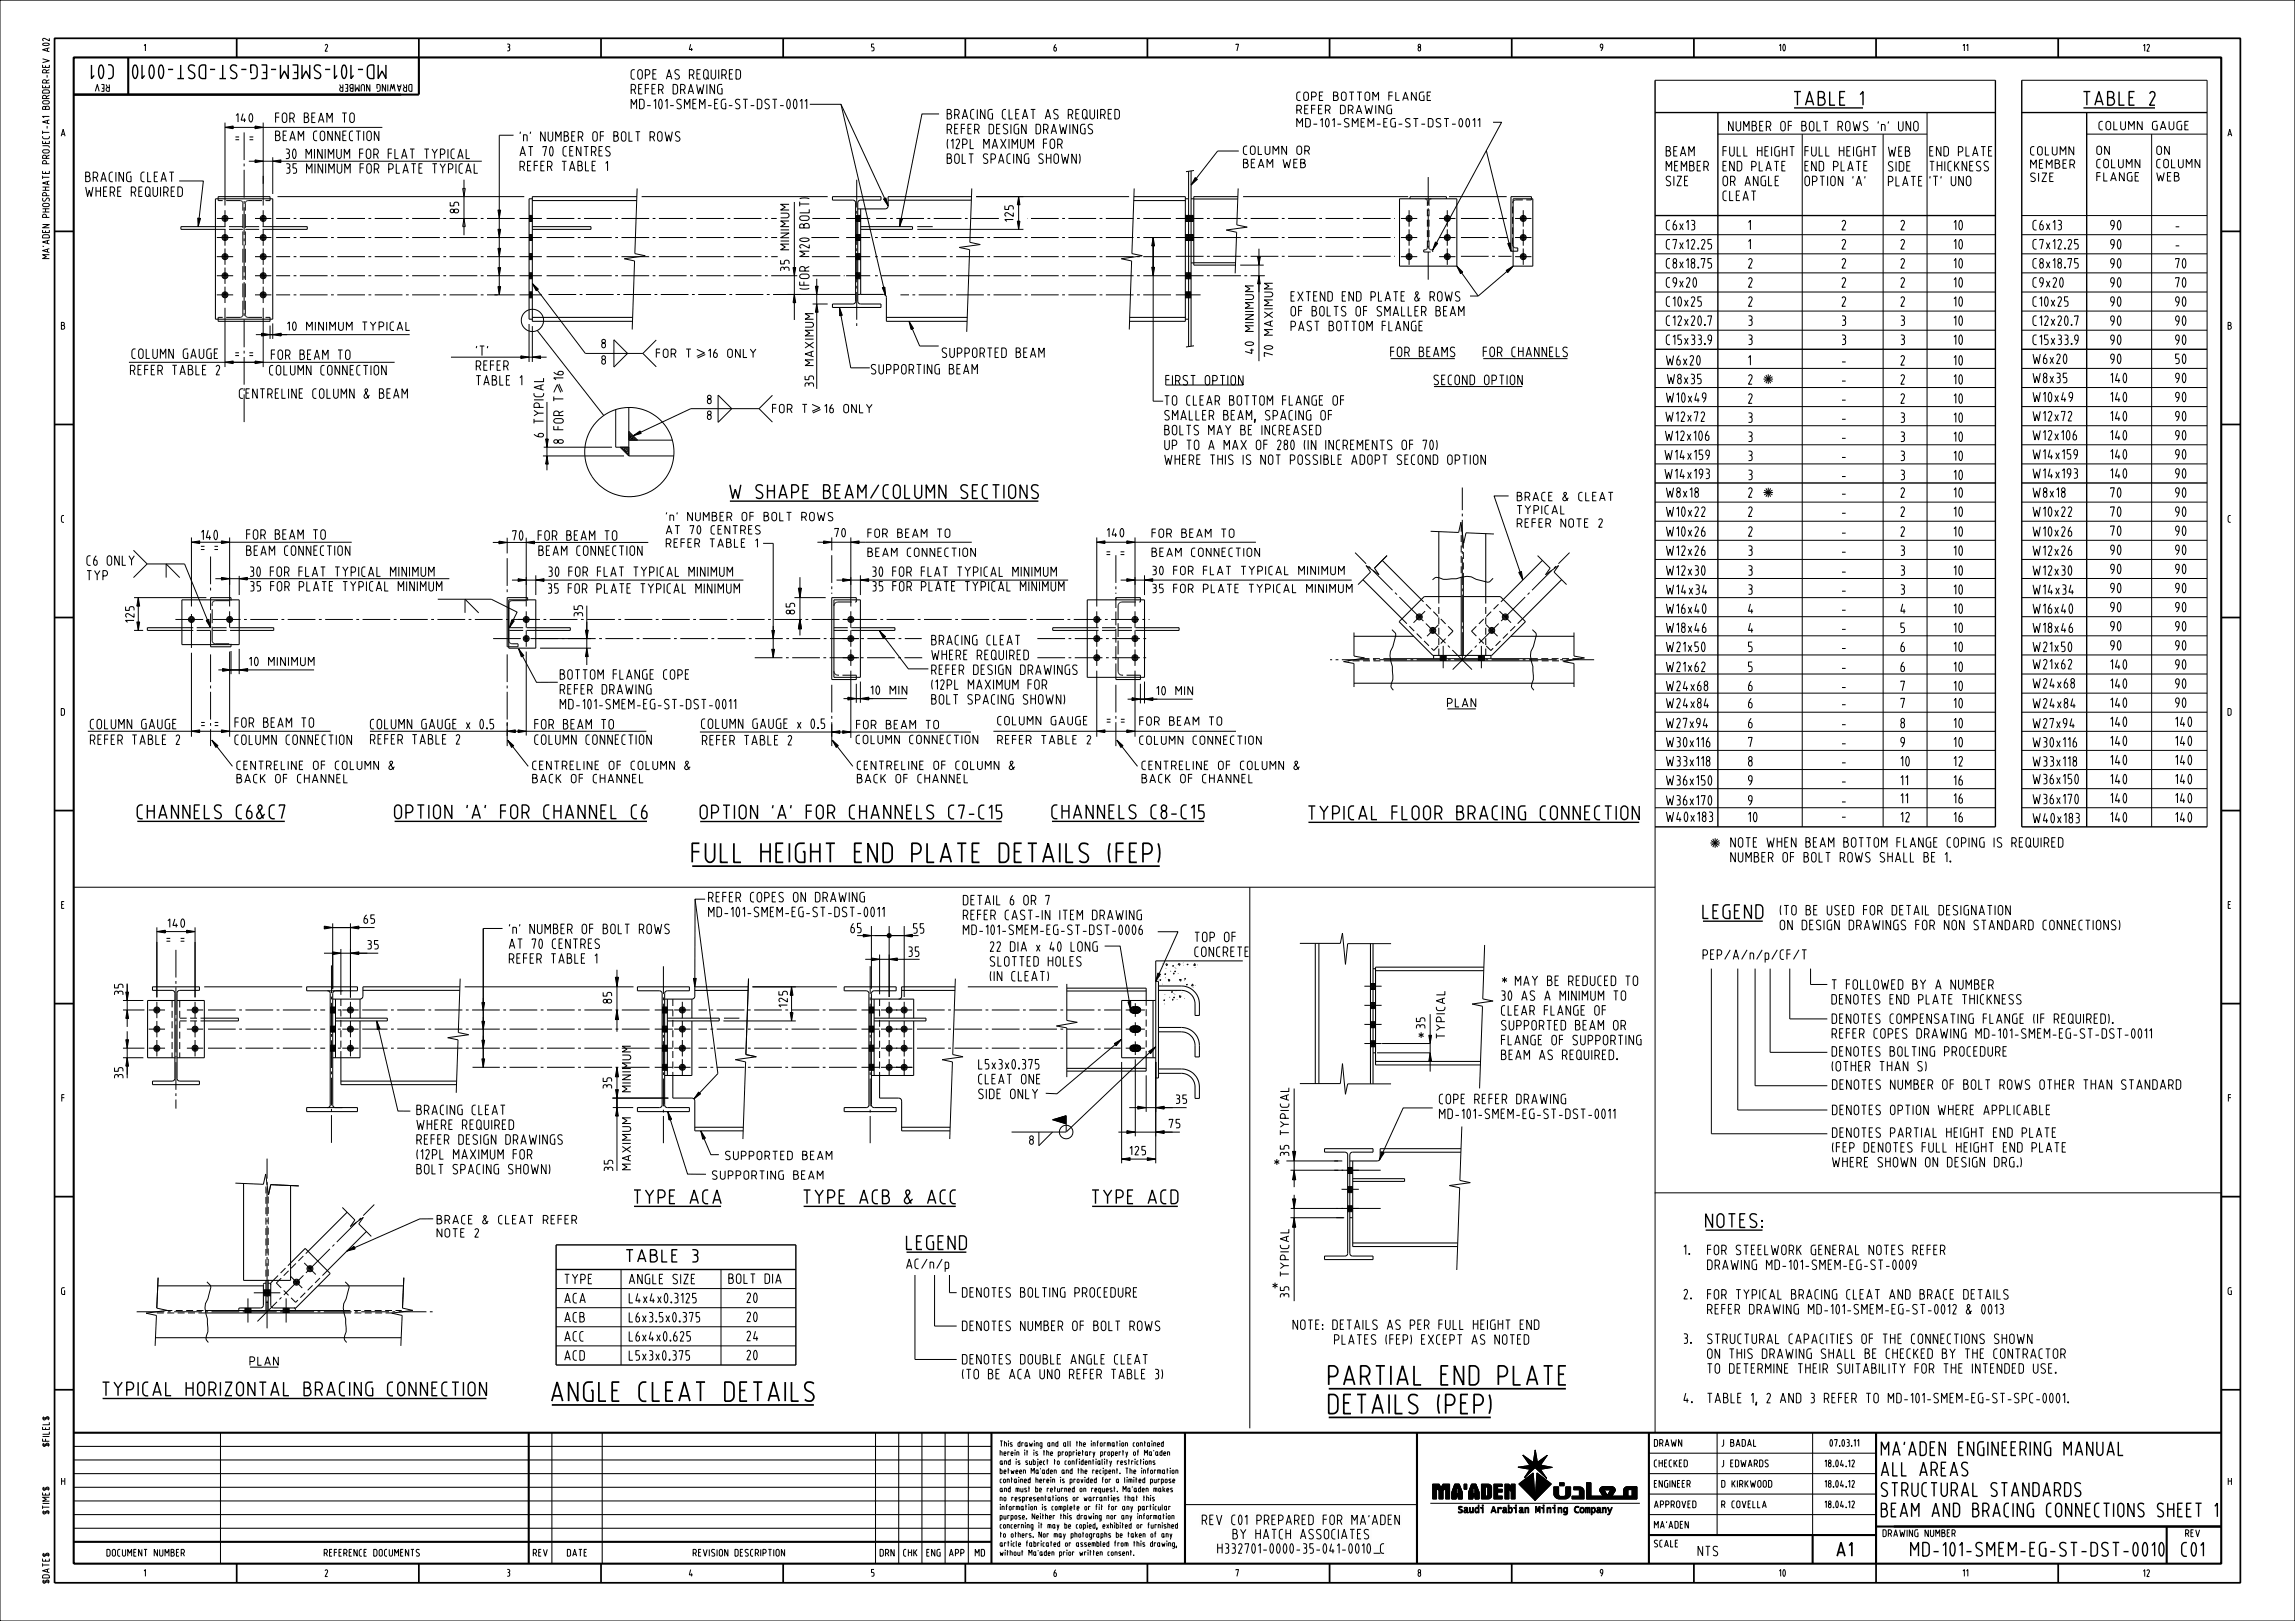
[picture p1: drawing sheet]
<svg xmlns="http://www.w3.org/2000/svg" width="841mm" height="594mm" viewBox="0 0 841 594" stroke-linecap="round" stroke-linejoin="round" font-family="sans-serif">
<defs><g id="words">
<g font-size="7">
<text x="253.7" y="316">FULL HEIGHT END PLATE DETAILS (FEP)</text>
<text x="486.9" y="507.5">PARTIAL END PLATE</text>
<text x="202.2" y="513.4">ANGLE CLEAT DETAILS</text>
<text x="486.9" y="518">DETAILS (PEP)</text>
</g>
<g font-size="5">
<text x="41.5" y="23.8" transform="rotate(-180 41.5 23.8)">C01</text>
<text x="141.4" y="23.8" transform="rotate(-180 141.4 23.8)">MD-101-SMEM-EG-ST-DST-0010</text>
<text x="657.4" y="38.5">TABLE 1</text>
<text x="763.5" y="38.5">TABLE 2</text>
<text x="267.5" y="182.6">W SHAPE BEAM/COLUMN SECTIONS</text>
<text x="50.3" y="300">CHANNELS C6&amp;C7</text>
<text x="144.6" y="300">OPTION ’A’ FOR CHANNEL C6</text>
<text x="385.5" y="300">CHANNELS C8-C15</text>
<text x="256.6" y="300">OPTION ’A’ FOR CHANNELS C7-C15</text>
<text x="479.5" y="300.3">TYPICAL FLOOR BRACING CONNECTION</text>
<text x="624" y="336.6">LEGEND</text>
<text x="232.3" y="441.1">TYPE ACA</text>
<text x="294.5" y="441.1">TYPE ACB &amp; ACC</text>
<text x="400.2" y="441.1">TYPE ACD</text>
<text x="625" y="449.8">NOTES:</text>
<text x="332.2" y="457.9">LEGEND</text>
<text x="37.6" y="511.5">TYPICAL HORIZONTAL BRACING CONNECTION</text>
<text x="689.4" y="533.3">MA’ADEN ENGINEERING MANUAL</text>
<text x="689.4" y="540.8">ALL AREAS</text>
<text x="689.4" y="548.3">STRUCTURAL STANDARDS</text>
<text x="689.4" y="555.8">BEAM AND BRACING CONNECTIONS SHEET 1</text>
<text x="673.2" y="570.3">A1</text>
<text x="700.2" y="570.2">MD-101-SMEM-EG-ST-DST-0010</text>
<text x="799.5" y="570.3">C01</text>
</g>
<text font-size="4.5" x="229.5" y="462.4">TABLE 3</text>
<g font-size="3.5">
<text x="231.3" y="29">COPE AS REQUIRED</text>
<text x="231.3" y="34.4">REFER DRAWING</text>
<text x="231.3" y="39.9">MD-101-SMEM-EG-ST-DST-0011</text>
<text x="101" y="44.9">FOR BEAM TO</text>
<text x="347.1" y="43.6">BRACING CLEAT AS REQUIRED</text>
<text x="633.4" y="48">NUMBER OF BOLT ROWS ’n’ UNO</text>
<text x="101" y="51.5">BEAM CONNECTION</text>
<text x="190.6" y="51.8">’n’ NUMBER OF BOLT ROWS</text>
<text x="347.1" y="49">REFER DESIGN DRAWINGS</text>
<text x="103.3" y="58.1">30 MINIMUM FOR FLAT TYPICAL</text>
<text x="190.6" y="57.2">AT 70 CENTRES</text>
<text x="347.1" y="54.5">(12PL MAXIMUM FOR</text>
<text x="347.1" y="59.9">BOLT SPACING SHOWN)</text>
<text x="610.6" y="57.2">BEAM</text>
<text x="631.4" y="57.2">FULL HEIGHT</text>
<text x="661.4" y="57.2">FULL HEIGHT</text>
<text x="692" y="57.3">WEB</text>
<text x="707.2" y="57.2">END PLATE</text>
<text x="104.9" y="63.5">35 MINIMUM FOR PLATE TYPICAL</text>
<text x="190.6" y="62.6">REFER TABLE 1</text>
<text x="610.6" y="62.6">MEMBER</text>
<text x="631.4" y="62.6">END PLATE</text>
<text x="661.4" y="62.6">END PLATE</text>
<text x="692" y="62.7">SIDE</text>
<text x="707.2" y="62.6">THICKNESS</text>
<text x="31.4" y="66.6">BRACING CLEAT</text>
<text x="610.6" y="68.1">SIZE</text>
<text x="631.4" y="68.1">OR ANGLE</text>
<text x="661.4" y="68.1">OPTION ’A’</text>
<text x="692" y="68.1">PLATE</text>
<text x="707.2" y="68.1">’T’ UNO</text>
<text x="31.4" y="72">WHERE REQUIRED</text>
<text x="631.4" y="73.5">CLEAT</text>
<text x="610.6" y="84.3">C6x13</text>
<text x="640.7" y="84.3">1</text>
<text x="675" y="84.3">2</text>
<text x="696.6" y="84.3">2</text>
<text x="716" y="84.3">10</text>
<text x="745" y="84.3">C6x13</text>
<text x="773.5" y="84.3">90</text>
<text x="797.3" y="84.3">-</text>
<text x="610.6" y="91.2">C7x12.25</text>
<text x="640.7" y="91.2">1</text>
<text x="675" y="91.2">2</text>
<text x="696.6" y="91.2">2</text>
<text x="716" y="91.2">10</text>
<text x="745" y="91.2">C7x12.25</text>
<text x="773.5" y="91.2">90</text>
<text x="797.3" y="91.2">-</text>
<text x="610.6" y="98.2">C8x18.75</text>
<text x="640.7" y="98.2">2</text>
<text x="675" y="98.2">2</text>
<text x="696.6" y="98.2">2</text>
<text x="716" y="98.2">10</text>
<text x="745" y="98.2">C8x18.75</text>
<text x="773.5" y="98.2">90</text>
<text x="797.3" y="98.2">70</text>
<text x="296.5" y="106" transform="rotate(-90 296.5 106)">(FOR M20 BOLT)</text>
<text x="610.6" y="105.2">C9x20</text>
<text x="640.7" y="105.2">2</text>
<text x="675" y="105.2">2</text>
<text x="696.6" y="105.2">2</text>
<text x="716" y="105.2">10</text>
<text x="745" y="105.2">C9x20</text>
<text x="773.5" y="105.2">90</text>
<text x="797.3" y="105.2">70</text>
<text x="473.1" y="110.4">EXTEND END PLATE &amp; ROWS</text>
<text x="610.6" y="112.2">C10x25</text>
<text x="640.7" y="112.2">2</text>
<text x="675" y="112.2">2</text>
<text x="696.6" y="112.2">2</text>
<text x="716" y="112.2">10</text>
<text x="745" y="112.2">C10x25</text>
<text x="773.5" y="112.2">90</text>
<text x="797.3" y="112.2">90</text>
<text x="473.1" y="115.8">OF BOLTS OF SMALLER BEAM</text>
<text x="610.6" y="119.2">C12x20.7</text>
<text x="640.7" y="119.2">3</text>
<text x="675" y="119.2">3</text>
<text x="696.6" y="119.2">3</text>
<text x="716" y="119.2">10</text>
<text x="745" y="119.2">C12x20.7</text>
<text x="773.5" y="119.2">90</text>
<text x="797.3" y="119.2">90</text>
<text x="473.1" y="121.2">PAST BOTTOM FLANGE</text>
<text x="48.4" y="131.4">COLUMN GAUGE</text>
<text x="99.4" y="131.7">FOR BEAM TO</text>
<text x="174.5" y="130.3">’T’</text>
<text x="345.3" y="131">SUPPORTED BEAM</text>
<text x="509.6" y="130.7">FOR BEAMS</text>
<text x="543.5" y="130.7">FOR CHANNELS</text>
<text x="610.6" y="126.2">C15x33.9</text>
<text x="640.7" y="126.2">3</text>
<text x="675" y="126.2">3</text>
<text x="696.6" y="126.2">3</text>
<text x="716" y="126.2">10</text>
<text x="745" y="126.2">C15x33.9</text>
<text x="773.5" y="126.2">90</text>
<text x="797.3" y="126.2">90</text>
<text x="47.8" y="137.4">REFER TABLE 2</text>
<text x="98.8" y="137.4">COLUMN CONNECTION</text>
<text x="174.5" y="135.7">REFER</text>
<text x="319.3" y="137.1">SUPPORTING BEAM</text>
<text x="610.6" y="133.8">W6x20</text>
<text x="640.7" y="133.8">1</text>
<text x="675" y="133.8">-</text>
<text x="696.6" y="133.8">2</text>
<text x="716" y="133.8">10</text>
<text x="745" y="133.2">W6x20</text>
<text x="773.5" y="133.2">90</text>
<text x="797.3" y="133.2">50</text>
<text x="174.5" y="141.1">TABLE 1</text>
<text x="206.4" y="141.3" transform="rotate(-90 206.4 141.3)">16</text>
<text x="427.2" y="141.1">FIRST OPTION</text>
<text x="525.5" y="141">SECOND OPTION</text>
<text x="611" y="140.6">W8x35</text>
<text x="640.7" y="140.8">2</text>
<text x="675" y="140.8">-</text>
<text x="696.6" y="140.8">2</text>
<text x="716" y="140.8">10</text>
<text x="745" y="140.2">W8x35</text>
<text x="773.5" y="140.2">140</text>
<text x="797.3" y="140.2">90</text>
<text x="87.7" y="146">CENTRELINE COLUMN &amp; BEAM</text>
<text x="426.8" y="148.5">TO CLEAR BOTTOM FLANGE OF</text>
<text x="610.6" y="147.4">W10x49</text>
<text x="640.7" y="147.8">2</text>
<text x="675" y="147.8">-</text>
<text x="696.6" y="147.8">2</text>
<text x="716" y="147.8">10</text>
<text x="745" y="147.2">W10x49</text>
<text x="773.5" y="147.2">140</text>
<text x="797.3" y="147.2">90</text>
<text x="426.8" y="153.9">SMALLER BEAM, SPACING OF</text>
<text x="610.5" y="154.4">W12x72</text>
<text x="640.7" y="154.8">3</text>
<text x="675" y="154.8">-</text>
<text x="696.6" y="154.8">3</text>
<text x="716" y="154.8">10</text>
<text x="745" y="154.2">W12x72</text>
<text x="773.5" y="154.2">140</text>
<text x="797.3" y="154.2">90</text>
<text x="199.2" y="160.1" transform="rotate(-90 199.2 160.1)">6 TYPICAL</text>
<text x="426.8" y="159.3">BOLTS MAY BE INCREASED</text>
<text x="610.3" y="161.4">W12x106</text>
<text x="640.7" y="161.8">3</text>
<text x="675" y="161.8">-</text>
<text x="696.6" y="161.8">3</text>
<text x="716" y="161.8">10</text>
<text x="745" y="161.2">W12x106</text>
<text x="773.5" y="161.2">140</text>
<text x="797.3" y="161.2">90</text>
<text x="206.4" y="162.4" transform="rotate(-90 206.4 162.4)">8 FOR T</text>
<text x="426.8" y="164.8">UP TO A MAX OF 280 (IN INCREMENTS OF 70)</text>
<text x="426.8" y="170.2">WHERE THIS IS NOT POSSIBLE ADOPT SECOND OPTION</text>
<text x="610.1" y="168.4">W14x159</text>
<text x="640.7" y="168.8">3</text>
<text x="675" y="168.8">-</text>
<text x="696.6" y="168.8">3</text>
<text x="716" y="168.8">10</text>
<text x="745" y="168.2">W14x159</text>
<text x="773.5" y="168.2">140</text>
<text x="797.3" y="168.2">90</text>
<text x="610.1" y="175.4">W14x193</text>
<text x="640.7" y="175.8">3</text>
<text x="675" y="175.8">-</text>
<text x="696.6" y="175.8">3</text>
<text x="716" y="175.8">10</text>
<text x="745" y="175.2">W14x193</text>
<text x="773.5" y="175.2">140</text>
<text x="797.3" y="175.2">90</text>
<text x="610.6" y="182.2">W8x18</text>
<text x="640.7" y="182.2">2</text>
<text x="675" y="182.2">-</text>
<text x="696.6" y="182.2">2</text>
<text x="716" y="182.2">10</text>
<text x="745" y="182.2">W8x18</text>
<text x="773.5" y="182.2">70</text>
<text x="797.3" y="182.2">90</text>
<text x="610.6" y="189.2">W10x22</text>
<text x="640.7" y="189.2">2</text>
<text x="675" y="189.2">-</text>
<text x="696.6" y="189.2">2</text>
<text x="716" y="189.2">10</text>
<text x="745" y="189.2">W10x22</text>
<text x="773.5" y="189.2">70</text>
<text x="797.3" y="189.2">90</text>
<text x="73.8" y="197.8">140</text>
<text x="90.4" y="197.6">FOR BEAM TO</text>
<text x="187.9" y="198">70</text>
<text x="197.2" y="198">FOR BEAM TO</text>
<text x="610.6" y="196.5">W10x26</text>
<text x="640.7" y="196.5">2</text>
<text x="675" y="196.5">-</text>
<text x="696.6" y="196.5">2</text>
<text x="716" y="196.5">10</text>
<text x="745" y="196.5">W10x26</text>
<text x="773.5" y="196.2">70</text>
<text x="797.3" y="196.2">90</text>
<text x="73.6" y="201.9">= =</text>
<text x="90.4" y="203.5">BEAM CONNECTION</text>
<text x="197.5" y="203.5">BEAM CONNECTION</text>
<text x="610.6" y="203.5">W12x26</text>
<text x="640.7" y="203.5">3</text>
<text x="675" y="203.5">-</text>
<text x="696.6" y="203.5">3</text>
<text x="716" y="203.5">10</text>
<text x="745" y="203.5">W12x26</text>
<text x="773.5" y="203.2">90</text>
<text x="797.3" y="203.2">90</text>
<text x="31.9" y="207.2">C6 ONLY</text>
<text x="31.9" y="212.6">TYP</text>
<text x="91.7" y="211.2">30 FOR FLAT TYPICAL MINIMUM</text>
<text x="201" y="211.2">30 FOR FLAT TYPICAL MINIMUM</text>
<text x="319.7" y="211.2">30 FOR FLAT TYPICAL MINIMUM</text>
<text x="610.6" y="210.8">W12x30</text>
<text x="640.7" y="210.8">3</text>
<text x="675" y="210.8">-</text>
<text x="696.6" y="210.8">3</text>
<text x="716" y="210.8">10</text>
<text x="745" y="210.8">W12x30</text>
<text x="773.5" y="210.2">90</text>
<text x="797.3" y="210.2">90</text>
<text x="91.8" y="216.6">35 FOR PLATE TYPICAL MINIMUM</text>
<text x="200.8" y="217.4">35 FOR PLATE TYPICAL MINIMUM</text>
<text x="319.8" y="216.6">35 FOR PLATE TYPICAL MINIMUM</text>
<text x="610.6" y="217.8">W14x34</text>
<text x="640.7" y="217.8">3</text>
<text x="675" y="217.8">-</text>
<text x="696.6" y="217.8">3</text>
<text x="716" y="217.8">10</text>
<text x="745" y="217.8">W14x34</text>
<text x="773.5" y="217.2">90</text>
<text x="797.3" y="217.2">90</text>
<text x="610.6" y="224.8">W16x40</text>
<text x="640.7" y="224.8">4</text>
<text x="675" y="224.8">-</text>
<text x="696.6" y="224.8">4</text>
<text x="716" y="224.8">10</text>
<text x="745" y="224.8">W16x40</text>
<text x="773.5" y="224.2">90</text>
<text x="797.3" y="224.2">90</text>
<text x="610.6" y="231.8">W18x46</text>
<text x="640.7" y="231.8">4</text>
<text x="675" y="231.8">-</text>
<text x="696.6" y="231.8">5</text>
<text x="716" y="231.8">10</text>
<text x="745" y="231.8">W18x46</text>
<text x="773.5" y="231.2">90</text>
<text x="797.3" y="231.2">90</text>
<text x="341.4" y="236.3">BRACING CLEAT</text>
<text x="610.6" y="238.8">W21x50</text>
<text x="640.7" y="238.8">5</text>
<text x="675" y="238.8">-</text>
<text x="696.6" y="238.8">6</text>
<text x="716" y="238.8">10</text>
<text x="745" y="238.8">W21x50</text>
<text x="773.5" y="238.2">90</text>
<text x="797.3" y="238.2">90</text>
<text x="341.4" y="241.7">WHERE REQUIRED</text>
<text x="745" y="245.1">W21x62</text>
<text x="773.5" y="245.2">140</text>
<text x="797.3" y="245.2">90</text>
<text x="205.3" y="248.9">BOTTOM FLANGE COPE</text>
<text x="341.4" y="247.2">REFER DESIGN DRAWINGS</text>
<text x="610.6" y="246.1">W21x62</text>
<text x="640.7" y="246.1">5</text>
<text x="675" y="246.1">-</text>
<text x="696.6" y="246.1">6</text>
<text x="716" y="246.1">10</text>
<text x="205.3" y="254.3">REFER DRAWING</text>
<text x="341.4" y="252.6">(12PL MAXIMUM FOR</text>
<text x="610.6" y="253.1">W24x68</text>
<text x="640.7" y="253.1">6</text>
<text x="675" y="253.1">-</text>
<text x="696.6" y="253.1">7</text>
<text x="716" y="253.1">10</text>
<text x="745" y="252.1">W24x68</text>
<text x="773.5" y="252.2">140</text>
<text x="797.3" y="252.2">90</text>
<text x="205.3" y="259.8">MD-101-SMEM-EG-ST-DST-0011</text>
<text x="341.4" y="258">BOLT SPACING SHOWN)</text>
<text x="610.6" y="259.4">W24x84</text>
<text x="640.7" y="259.4">6</text>
<text x="675" y="259.4">-</text>
<text x="696.6" y="259.4">7</text>
<text x="716" y="259.4">10</text>
<text x="745" y="259.4">W24x84</text>
<text x="773.5" y="259.2">140</text>
<text x="797.3" y="259.2">90</text>
<text x="33.1" y="267.1">COLUMN GAUGE</text>
<text x="73.7" y="266.5">= =</text>
<text x="86.1" y="266.5">FOR BEAM TO</text>
<text x="135.8" y="267.1">COLUMN GAUGE x 0.5</text>
<text x="196" y="267.1">FOR BEAM TO</text>
<text x="257.1" y="267">COLUMN GAUGE x 0.5</text>
<text x="610.6" y="266.7">W27x94</text>
<text x="640.7" y="266.7">6</text>
<text x="675" y="266.7">-</text>
<text x="696.6" y="266.7">8</text>
<text x="716" y="266.7">10</text>
<text x="745" y="266.8">W27x94</text>
<text x="773.5" y="266.2">140</text>
<text x="797.3" y="266.2">140</text>
<text x="33.1" y="272.8">REFER TABLE 2</text>
<text x="86.1" y="272.8">COLUMN CONNECTION</text>
<text x="135.8" y="272.7">REFER TABLE 2</text>
<text x="196" y="272.8">COLUMN CONNECTION</text>
<text x="257.4" y="273">REFER TABLE 2</text>
<text x="610.6" y="273.7">W30x116</text>
<text x="640.7" y="273.7">7</text>
<text x="675" y="273.7">-</text>
<text x="696.6" y="273.7">9</text>
<text x="716" y="273.7">10</text>
<text x="745" y="273.8">W30x116</text>
<text x="773.5" y="273.2">140</text>
<text x="797.3" y="273.2">140</text>
<text x="610.6" y="280.7">W33x118</text>
<text x="640.7" y="280.7">8</text>
<text x="675" y="280.7">-</text>
<text x="696.6" y="280.7">10</text>
<text x="716" y="280.7">12</text>
<text x="745" y="280.8">W33x118</text>
<text x="773.5" y="280.2">140</text>
<text x="797.3" y="280.2">140</text>
<text x="610.6" y="287.7">W36x150</text>
<text x="640.7" y="287.7">9</text>
<text x="675" y="287.7">-</text>
<text x="696.6" y="287.7">11</text>
<text x="716" y="287.7">16</text>
<text x="745" y="287.2">W36x150</text>
<text x="773.5" y="287.2">140</text>
<text x="797.3" y="287.2">140</text>
<text x="610.6" y="295">W36x170</text>
<text x="640.7" y="295">9</text>
<text x="675" y="295">-</text>
<text x="696.6" y="294.3">11</text>
<text x="716" y="294.3">16</text>
<text x="745" y="294.5">W36x170</text>
<text x="773.5" y="294.2">140</text>
<text x="797.3" y="294.2">140</text>
<text x="610.6" y="301.1">W40x183</text>
<text x="640.7" y="301.2">10</text>
<text x="675" y="300.6">-</text>
<text x="696.6" y="301.2">12</text>
<text x="716" y="301.2">16</text>
<text x="745" y="301.5">W40x183</text>
<text x="773.5" y="301.2">140</text>
<text x="797.3" y="301.2">140</text>
<text x="634.2" y="310.5">NOTE WHEN BEAM BOTTOM FLANGE COPING IS REQUIRED</text>
<text x="634.2" y="315.9">NUMBER OF BOLT ROWS SHALL BE 1.</text>
<text x="259.7" y="330.5">REFER COPES ON DRAWING</text>
<text x="259.7" y="335.9">MD-101-SMEM-EG-ST-DST-0011</text>
<text x="353" y="331.6">DETAIL 6 OR 7</text>
<text x="652.3" y="335.3">(TO BE USED FOR DETAIL DESIGNATION</text>
<text x="311.8" y="341.8">65</text>
<text x="334.8" y="342">55</text>
<text x="353" y="337">REFER CAST-IN ITEM DRAWING</text>
<text x="652.3" y="340.7">ON DESIGN DRAWINGS FOR NON STANDARD CONNECTIONS)</text>
<text x="186.6" y="342.1">’n’ NUMBER OF BOLT ROWS</text>
<text x="186.6" y="347.6">AT 70 CENTRES</text>
<text x="353" y="342.5">MD-101-SMEM-EG-ST-DST-0006</text>
<text x="437.9" y="345.1">TOP OF</text>
<text x="186.6" y="353">REFER TABLE 1</text>
<text x="333" y="350.5">35</text>
<text x="362.9" y="348.6">22 DIA x 40 LONG</text>
<text x="437.9" y="350.5">CONCRETE</text>
<text x="624.1" y="351.6">PEP/A/n/p/CF/T</text>
<text x="362.9" y="354">SLOTTED HOLES</text>
<text x="362.9" y="359.5">(IN CLEAT)</text>
<text x="552.5" y="361.2">MAY BE REDUCED TO</text>
<text x="671.3" y="362.5">T FOLLOWED BY A NUMBER</text>
<text x="550.2" y="366.6">30 AS A MINIMUM TO</text>
<text x="671.3" y="367.9">DENOTES END PLATE THICKNESS</text>
<text x="550.2" y="372">CLEAR FLANGE OF</text>
<text x="550.2" y="377.4">SUPPORTED BEAM OR</text>
<text x="671.4" y="375">DENOTES COMPENSATING FLANGE (IF REQUIRED).</text>
<text x="550.2" y="382.9">FLANGE OF SUPPORTING</text>
<text x="671.4" y="380.5">REFER COPES DRAWING MD-101-SMEM-EG-ST-DST-0011</text>
<text x="550.2" y="388.3">BEAM AS REQUIRED.</text>
<text x="671.4" y="387">DENOTES BOLTING PROCEDURE</text>
<text x="358.6" y="391.7">L5x3x0.375</text>
<text x="671.4" y="392.5">(OTHER THAN S)</text>
<text x="358.6" y="397.2">CLEAT ONE</text>
<text x="671.5" y="399.2">DENOTES NUMBER OF BOLT ROWS OTHER THAN STANDARD</text>
<text x="358.6" y="402.6">SIDE ONLY</text>
<text x="527.5" y="404.5">COPE REFER DRAWING</text>
<text x="152.8" y="408.5">BRACING CLEAT</text>
<text x="152.8" y="413.9">WHERE REQUIRED</text>
<text x="527.5" y="409.9">MD-101-SMEM-EG-ST-DST-0011</text>
<text x="671.5" y="408.5">DENOTES OPTION WHERE APPLICABLE</text>
<text x="152.8" y="419.3">REFER DESIGN DRAWINGS</text>
<text x="671.5" y="416.8">DENOTES PARTIAL HEIGHT END PLATE</text>
<text x="152.8" y="424.7">(12PL MAXIMUM FOR</text>
<text x="671.5" y="422.2">(FEP DENOTES FULL HEIGHT END PLATE</text>
<text x="152.8" y="430.2">BOLT SPACING SHOWN)</text>
<text x="671.5" y="427.6">WHERE SHOWN ON DESIGN DRG.)</text>
<text x="617.1" y="459.7">1.</text>
<text x="625.7" y="459.8">FOR STEELWORK GENERAL NOTES REFER</text>
<text x="332.2" y="464.9">AC/n/p</text>
<text x="625.7" y="465.2">DRAWING MD-101-SMEM-EG-ST-0009</text>
<text x="207" y="470.4">TYPE</text>
<text x="230.6" y="470.4">ANGLE SIZE</text>
<text x="267.1" y="470.3">BOLT DIA</text>
<text x="207" y="477.4">ACA</text>
<text x="230.6" y="477.4">L4x4x0.3125</text>
<text x="273.7" y="477.3">20</text>
<text x="352.7" y="475.4">DENOTES BOLTING PROCEDURE</text>
<text x="617.1" y="476">2.</text>
<text x="625.7" y="476.1">FOR TYPICAL BRACING CLEAT AND BRACE DETAILS</text>
<text x="207" y="484.4">ACB</text>
<text x="230.6" y="484.4">L6x3.5x0.375</text>
<text x="273.7" y="484.3">20</text>
<text x="625.7" y="481.5">REFER DRAWING MD-101-SMEM-EG-ST-0012 &amp; 0013</text>
<text x="207" y="491.4">ACC</text>
<text x="230.6" y="491.4">L6x4x0.625</text>
<text x="273.7" y="491.3">24</text>
<text x="352.7" y="487.6">DENOTES NUMBER OF BOLT ROWS</text>
<text x="473.8" y="487.2">NOTE: DETAILS AS PER FULL HEIGHT END</text>
<text x="481.5" y="492.6">PLATES (FEP) EXCEPT AS NOTED</text>
<text x="617.1" y="492.3">3.</text>
<text x="625.7" y="492.4">STRUCTURAL CAPACITIES OF THE CONNECTIONS SHOWN</text>
<text x="625.7" y="497.8">ON THIS DRAWING SHALL BE CHECKED BY THE CONTRACTOR</text>
<text x="207" y="498.4">ACD</text>
<text x="230.6" y="498.4">L5x3x0.375</text>
<text x="273.7" y="498.3">20</text>
<text x="352.7" y="499.8">DENOTES DOUBLE ANGLE CLEAT</text>
<text x="625.7" y="503.2">TO DETERMINE THEIR SUITABILITY FOR THE INTENDED USE.</text>
<text x="352.7" y="505.3">(TO BE ACA UNO REFER TABLE 3)</text>
<text x="617.1" y="514">4.</text>
<text x="625.7" y="514.1">TABLE 1, 2 AND 3 REFER TO MD-101-SMEM-EG-ST-SPC-0001.</text>
<text x="440.6" y="558.7">REV C01 PREPARED FOR MA’ADEN</text>
<text x="451.8" y="563.9">BY HATCH ASSOCIATES</text>
<text x="446.2" y="569.2">H332701-0000-35-041-0010_C</text>
<text x="622.3" y="570.1">NTS</text>
</g>
<g font-size="3.1">
<text x="475.2" y="36.8">COPE BOTTOM FLANGE</text>
<text x="475.2" y="41.7">REFER DRAWING</text>
<text x="86.5" y="44.7">140</text>
<text x="475.2" y="46.5">MD-101-SMEM-EG-ST-DST-0011</text>
<text x="769.2" y="47.6">COLUMN GAUGE</text>
<text x="86.3" y="51.7">= =</text>
<text x="455.7" y="56.6">COLUMN OR</text>
<text x="744.1" y="56.8">COLUMN</text>
<text x="768.4" y="56.6">ON</text>
<text x="790.3" y="56.6">ON</text>
<text x="455.7" y="61.5">BEAM WEB</text>
<text x="744.1" y="61.7">MEMBER</text>
<text x="768.4" y="61.5">COLUMN</text>
<text x="790.3" y="61.5">COLUMN</text>
<text x="744.1" y="66.5">SIZE</text>
<text x="768.4" y="66.3">FLANGE</text>
<text x="790.3" y="66.3">WEB</text>
<text x="168.1" y="78" transform="rotate(-90 168.1 78)">85</text>
<text x="371.3" y="81.1" transform="rotate(-90 371.3 81.1)">125</text>
<text x="289.1" y="99.3" transform="rotate(-90 289.1 99.3)">35 MINIMUM</text>
<text x="105.3" y="121.1">10 MINIMUM TYPICAL</text>
<text x="86.2" y="130.8">= =</text>
<text x="220.5" y="127.4">8</text>
<text x="240.5" y="131">FOR T</text>
<text x="257" y="131">16 ONLY</text>
<text x="459.4" y="129.5" transform="rotate(-90 459.4 129.5)">40 MINIMUM</text>
<text x="466.4" y="130.6" transform="rotate(-90 466.4 130.6)">70 MAXIMUM</text>
<text x="220.5" y="133.4">8</text>
<text x="298.1" y="141.7" transform="rotate(-90 298.1 141.7)">35 MAXIMUM</text>
<text x="259.2" y="147.9">8</text>
<text x="259.2" y="153.7">8</text>
<text x="283.1" y="151.3">FOR T</text>
<text x="299.5" y="151.3">16 ONLY</text>
<text x="556" y="183.5">BRACE &amp; CLEAT</text>
<text x="244.1" y="190.8">’n’ NUMBER OF BOLT ROWS</text>
<text x="556" y="188.4">TYPICAL</text>
<text x="244.1" y="195.7">AT 70 CENTRES</text>
<text x="305.9" y="196.7">70</text>
<text x="318" y="196.9">FOR BEAM TO</text>
<text x="405.7" y="196.7">140</text>
<text x="422.1" y="196.9">FOR BEAM TO</text>
<text x="556" y="193.2">REFER NOTE 2</text>
<text x="244.1" y="200.5">REFER TABLE 1</text>
<text x="318" y="203.9">BEAM CONNECTION</text>
<text x="405.5" y="203.7">= =</text>
<text x="422.1" y="203.9">BEAM CONNECTION</text>
<text x="422.3" y="210.6">30 FOR FLAT TYPICAL MINIMUM</text>
<text x="422.3" y="217.2">35 FOR PLATE TYPICAL MINIMUM</text>
<text x="213.5" y="225.8" transform="rotate(-90 213.5 225.8)">35</text>
<text x="291.2" y="225" transform="rotate(-90 291.2 225)">85</text>
<text x="49.1" y="228.1" transform="rotate(-90 49.1 228.1)">125</text>
<text x="91.4" y="243.9">10 MINIMUM</text>
<text x="319.1" y="254.4">10 MIN</text>
<text x="423.8" y="254.6">10 MIN</text>
<text x="530.4" y="259.1">PLAN</text>
<text x="313.9" y="267.1">FOR BEAM TO</text>
<text x="365.6" y="265.6">COLUMN GAUGE</text>
<text x="405.6" y="265.1">= =</text>
<text x="417.7" y="265.8">FOR BEAM TO</text>
<text x="313.8" y="272.5">COLUMN CONNECTION</text>
<text x="365.6" y="272.6">REFER TABLE 2</text>
<text x="417.7" y="272.8">COLUMN CONNECTION</text>
<text x="86.8" y="282">CENTRELINE OF COLUMN &amp;</text>
<text x="86.8" y="286.9">BACK OF CHANNEL</text>
<text x="195.2" y="282">CENTRELINE OF COLUMN &amp;</text>
<text x="195.2" y="286.9">BACK OF CHANNEL</text>
<text x="314.2" y="282">CENTRELINE OF COLUMN &amp;</text>
<text x="314.2" y="286.9">BACK OF CHANNEL</text>
<text x="418.5" y="282">CENTRELINE OF COLUMN &amp;</text>
<text x="418.5" y="286.9">BACK OF CHANNEL</text>
<text x="61.5" y="339.8">140</text>
<text x="133.3" y="338.3">65</text>
<text x="61" y="345.4">= =</text>
<text x="134.7" y="347.7">35</text>
<text x="45.1" y="364.6" transform="rotate(-90 45.1 364.6)">35</text>
<text x="224.1" y="367.6" transform="rotate(-90 224.1 367.6)">85</text>
<text x="288.5" y="369" transform="rotate(-90 288.5 369)">125</text>
<text x="522.1" y="376.9" transform="rotate(-90 522.1 376.9)">35</text>
<text x="529.5" y="380.5" transform="rotate(-90 529.5 380.5)">TYPICAL</text>
<text x="45.1" y="395.1" transform="rotate(-90 45.1 395.1)">35</text>
<text x="224.1" y="398.8" transform="rotate(-90 224.1 398.8)">35</text>
<text x="231.1" y="400.1" transform="rotate(-90 231.1 400.1)">MINIMUM</text>
<text x="430.9" y="404.3">35</text>
<text x="428.5" y="413.3">75</text>
<text x="377.3" y="419.3">8</text>
<text x="265.9" y="425">SUPPORTED BEAM</text>
<text x="414" y="423.2">125</text>
<text x="472.3" y="423.6" transform="rotate(-90 472.3 423.6)">35 TYPICAL</text>
<text x="224.5" y="429.1" transform="rotate(-90 224.5 429.1)">35</text>
<text x="231.1" y="428.7" transform="rotate(-90 231.1 428.7)">MAXIMUM</text>
<text x="261.1" y="432.1">SUPPORTING BEAM</text>
<text x="160.2" y="448.5">BRACE &amp; CLEAT REFER</text>
<text x="160.2" y="453.3">NOTE 2</text>
<text x="472.3" y="475.4" transform="rotate(-90 472.3 475.4)">35 TYPICAL</text>
<text x="91.6" y="500.3">PLAN</text>
</g>
<g font-size="3">
<text x="40.1" y="31" transform="rotate(-180 40.1 31)">REV</text>
<text x="151" y="31" transform="rotate(-180 151 31)">DRAWING NUMBER</text>
<text x="18.1" y="94.8" transform="rotate(-90 18.1 94.8)">MA’ADEN PHOSPHATE PROJECT-A1 BORDER-REV A02</text>
<text x="18.1" y="530" transform="rotate(-90 18.1 530)">$FILEL$</text>
<text x="606.2" y="530">DRAWN</text>
<text x="606.2" y="537.5">CHECKED</text>
<text x="606.2" y="545">ENGINEER</text>
<text x="18.1" y="554.8" transform="rotate(-90 18.1 554.8)">$TIME$</text>
<text x="606.2" y="552.5">APPROVED</text>
<text x="606.2" y="560">MA’ADEN</text>
<text x="690" y="563.1">DRAWING NUMBER</text>
<text x="800.9" y="563.1">REV</text>
<text x="606.2" y="566.9">SCALE</text>
<text x="39.2" y="570.3">DOCUMENT NUMBER</text>
<text x="118.8" y="570.3">REFERENCE DOCUMENTS</text>
<text x="195.4" y="570.3">REV</text>
<text x="207.9" y="570.3">DATE</text>
<text x="254" y="570.3">REVISION DESCRIPTION</text>
<text x="322.5" y="570.3">DRN</text>
<text x="331.1" y="570.3">CHK</text>
<text x="339.6" y="570.3">ENG</text>
<text x="347.9" y="570.3">APP</text>
<text x="357.4" y="570.3">MD</text>
<text x="18.1" y="580.2" transform="rotate(-90 18.1 580.2)">$DATE$</text>
</g>
<g font-size="2.5">
<text x="630.9" y="530">J BADAL</text>
<text x="669.6" y="530">07.03.11</text>
<text x="630.9" y="537.5">J EDWARDS</text>
<text x="668.8" y="537.5">18.04.12</text>
<text x="630.9" y="545">D KIRKWOOD</text>
<text x="668.8" y="545">18.04.12</text>
<text x="630.9" y="552.5">R COVELLA</text>
<text x="668.8" y="552.5">18.04.12</text>
</g>
<g font-size="2">
<text x="185.9" y="18.6">3</text>
<text x="252.6" y="18.7">4</text>
<text x="22.4" y="49.9">A</text>
<text x="816.4" y="49.9">A</text>
<text x="22.6" y="332.9">E</text>
<text x="816.5" y="332.9">E</text>
<text x="22.6" y="403.6">F</text>
<text x="816.6" y="403.6">F</text>
<text x="366.5" y="530">This drawing and all the information contained</text>
<text x="366.5" y="533.3">herein it is the proprietary property of Ma’aden</text>
<text x="366.5" y="536.7">and is subject to confidentiality restrictions</text>
<text x="22.6" y="544.1">H</text>
<text x="366.5" y="540">between Ma’aden and the recipent. The information</text>
<text x="366.5" y="543.3">contained herein is provided for a limited purpose</text>
<text x="816.5" y="544.1">H</text>
<text x="366.5" y="546.7">and must be returned on request. Ma’aden makes</text>
<text x="366.5" y="550">no respresentations or warranties that this</text>
<text x="366.5" y="553.3">information is complete or fit for any particular</text>
<text x="366.5" y="556.7">purpose. Neither this drawing nor any information</text>
<text x="534.1" y="554.4">Saudi Arabian Mining Company</text>
<text x="366.5" y="560">concerning it may be copied, exhibited or furnished</text>
<text x="366.5" y="563.3">to others. Nor may photographs be taken of any</text>
<text x="366.5" y="566.7">article fabricated or assembled from this drawing,</text>
<text x="366.5" y="570">without Ma’aden prior written consent.</text>
<text x="185.9" y="577.6">3</text>
<text x="252.6" y="577.7">4</text>
</g>
</g></defs>
<g fill="none" stroke="#000" stroke-width=".38">
<path d="M78.9 72.8h21v44.2h-21zM79.9 72.8v-.7h19.1v.7M195.1 72.8h-1.2v44.2h1.2M195.1 73.5h38.2M233.4 72.1h-38.3v45.7h36.7M305.1 72.1h17.7v1.2h-7.5a1.04 1.04 0 0 0-1 1v36.1a1.04 1.04 0 0 0 1 1h7.5v1.3h-17.7v-1.3h7.4a1 1 0 0 0 1-1v-36.1a1 1 0 0 0-1-1h-7.4zM315.4 76.6v31.3M325.5 73.4h30.5M356 72.1h-30.5v3.3a1.08 1.08 0 0 1-1.1 1.2h-10.1M415.5 73.5h18.9M415.5 72.1h18.9v45.7h-20.5M434.4 72.8h1.2"/>
<path d="M435.6 62.8v64.2M436.5 72.8h1M436.5 62.6v64.3M437.5 72.9h16.1M453.6 72.1h-16.1v25.1h15.2M512.9 72.8h21v24.7h-21zM516.7 72.8v-.7h13.3v.7M522.2 72.8l.8 .6 .1 2M523.1 76.7v2.5M523.6 76.7v2.5M524.5 72.8l-.8 .6-.1 2M554.3 75.7v2.5"/>
<path d="M554.3 79.5v2.5M554.5 72.8h7.2v24.7h-7.2zM558 73.2h-2.5a1.17 1.17 0 0 0-1.2 1.2M559.3 73.2h1.9v-1.1h-7.5v19.9h2.5v-1.1a1.46 1.46 0 0 1-1.9-1v-2.8M78.9 83.1h-12.6v.9h12.6M99.9 83.1h12.7v.9h-12.7M195.1 83.1h21.5v.9h-21.5M315.4 83.1h19v.9h-19M436.5 96.3h1M437.5 96.3h15.3M523.1 88.1v2.8l-.4 .5-1 .2v.8h2.6M523.1 80.5v2.6"/>
<path d="M523.1 84.3v2.6M523.6 88.1l.1 2.8a1.05 1.05 0 0 0 1.3 .7v.8M523.6 80.5v2.6M523.6 84.3v2.6M554.3 83.3v2.5M79.9 117v.8h19.1v-.8M195.1 116.3h36.7M314.3 107.9h9.4a1.08 1.08 0 0 1 1.1 1.1v8.8h29.6M324.8 116.3h29.7M414 116.3h20.4M434.4 117h1.2M509.6 131.4h23.5"/>
<path d="M543.5 131.4h30.9M427.2 141.1h28.3M525.5 141.7h32.3M527.3 194.8v26.4M544.4 195.6v25.6M66.6 219.8h21.1v16.4h-21.1zM77.2 219.8v-.8h7.5v.8M84.7 219.9v.2M186.4 219.8h9.9v17.7h-9.9zM193.3 219.8v-.8h-7.4v18h.5M193.3 219.9v.2M305.6 219.8h9.7v28.4h-9.7z"/>
<path d="M313.8 219.8v-.8h-9v30h9v-.8M398.4 219.8h21v28.4h-21zM408.9 219.8v-.8h9v.8M499.4 212.4l16.1 16.1M506.5 205.4l15.2 15.1M535.5 218.6h-13.6l-9.2 9.2 12.4 12.4h21.5l12.4-12.4-9.2-9.2h-13.6M535.5 211.6v28.6M536.2 211.4v28.8M565.2 205.4l-15.2 15.1M572.3 212.4l-16.2 16.1M66.6 230h-12.6v1h12.6M77.2 236.2v.8h7.5v-.8"/>
<path d="M84.7 235.9v.2M87.7 230h12.6v1h-12.6M196.3 230h12.7v1h-12.7M315.3 230h12.6v1h-12.6M398.4 230h-12.6v1h12.6M419.4 230h12.7v1h-12.7M496.2 233.2h21.9M516.5 229.5l1.7 1.7M519.2 232.2l1.8 1.8M521.8 234.8l1.8 1.8M522.6 221.4l1.8 1.8M525.2 224.1l1.8 1.8"/>
<path d="M527 236.7l-1.6 1.7-.9-.9M527.3 222.4v2.6M527.3 226.2v2.6M527.3 230v2.6M527.3 233.9v2.5M527.3 237.7v2.5M528 226.8l1.7 1.8M529.7 234l-1.7 1.8M530.7 229.5l1.8 1.8-1.8 1.8M541 229.5l-1.8 1.8 1.8 1.8M541.9 234l1.8 1.8M543.7 226.8l-1.8 1.8"/>
<path d="M544.4 222.4v2.6M544.4 226.2v2.6M544.4 230v2.6M544.4 233.9v2.5M544.4 237.7v2.5M544.6 236.7l1.7 1.7 .9-.9M546.4 224.1l-1.8 1.8M549.1 221.4l-1.8 1.8M549.9 234.8l-1.8 1.8M552.6 232.2l-1.9 1.8M553.6 233.2h23.2M555.2 229.5l-1.8 1.7"/>
<path d="M417.9 247.4v1.6h-9v-.8M493.9 242.2h.5M495.7 242.2h2.5M496.2 250.4h80.6M499.3 241.4h2.6M499.5 242.2h2.5M503.1 241.4h2.6M503.3 242.2h2.5M506.9 241.4h56.6M507.1 242.2h56.6M525.3 240.2v1.2M530.4 259.8h10.4"/>
<path d="M546.4 240.2v1.2M564.8 241.4h2.5M564.9 242.2h2.6M568.6 241.4h2.5M568.8 242.2h2.5M572.4 241.4h2.6M572.6 242.2h1.9M576.2 241.4h2.6M455.4 352.1h-31.9v42.9h1v-35.4h-1M482 345.7v51.5M483.3 345.7v51.5M502.2 345.7v51.5"/>
<path d="M503.1 345.7v51.5M503.1 355h1M504.1 355.7h39.6M543.8 354.4h-39.7v35.8h38.4M550.4 358.6l1.8 1M551.3 358v2.1M552.2 358.6l-1.8 1M55.9 361.6h17.2v1.3h-7.2a1.04 1.04 0 0 0-1 1v31.2a1 1 0 0 0 1 1.1h7.2v1.3h-17.2v-1.3h7.2a1 1 0 0 0 1-1.1v-31.2a1.04 1.04 0 0 0-1-1h-7.2zM64.1 366.6h-10v21h10M64.9 366.6h10v21h-10M74.9 373.1h12.5v1h-12.5M112.4 361.6h18.6v1.5h-18.6z"/>
<path d="M120 363.1a1.04 1.04 0 0 1 1 1v40.7a1 1 0 0 1-1 1.1M121.9 366.1h10M122.9 363.1a1.04 1.04 0 0 0-1 1v40.7a1.04 1.04 0 0 0 1 1.1M122.9 373.1h19v1h-19M122.9 366.1v21.5M131.9 374.1v13.5h-10M131.9 366.1v7M133 362.9h35.5M168.5 361.6h-35.5v3.4a1.13 1.13 0 0 1-1.1 1.1M233.6 361.6h19v1.5h-8a1 1 0 0 0-1 1v40.7a1 1 0 0 0 1 1.1h8v1.4h-19v-1.4h8a1 1 0 0 0 1-1.1v-40.7a1.04 1.04 0 0 0-1-1h-8zM244.6 373.1h19v1h-19M244.6 366.1v28"/>
<path d="M247 377.1h6.1M253.5 374.1v20h-9.9M253.5 366.1v7M254.6 362.9h19.6M274.2 361.6h-19.6v3.4a1.08 1.08 0 0 1-1.1 1.1h-9.9M309.3 361.6h19.1v1.5h-8.1a1.04 1.04 0 0 0-1 1v40.7a1.04 1.04 0 0 0 1 1.1h8.1v1.4h-19.1v-1.4h8.1a.96 .96 0 0 0 1-1.1v-40.7a1 1 0 0 0-1-1h-8.1zM319.3 366.1h15.5v7M320.3 373.1h19v1h-19M320.3 366.1v28M330.4 362.9h19.6M334.8 374.1v20h-15.5M350 361.6h-19.6v3.4a1.13 1.13 0 0 1-1.1 1.1"/>
<path d="M390.9 362.1h29.1v4.5M390.9 363.1h29.1M422.5 366.6v21M423.5 366.6h-12.5v21h12.5M424.5 361.3h8.4a6.6 6.6 0 0 1 6.6 6.6v4.2h-1.6v-4.2a5 5 0 0 0-5-5h-8.4M424.5 376.5h8.4a6.6 6.6 0 0 1 6.6 6.6v4.2h-1.6v-4.2a5 5 0 0 0-5-5h-8.4M519.9 378.8l1.8 1M520.8 378.3v2M521.7 378.8l-1.8 1M124.9 396.2h42.4M124.9 387.6v9.9h42.4M246.6 394.1v8.3h6.9a1.04 1.04 0 0 1 1.1 1.1v10.9h17.8"/>
<path d="M322.3 394.1v8.3h7a1.08 1.08 0 0 1 1.1 1.1v10.9h17.7M390.9 391.5h29.1M420 387.6v4.9h-29.1M424.5 391.7h8.4a6.6 6.6 0 0 1 6.6 6.6v4.2h-1.6v-4.2a5 5 0 0 0-5-5h-8.4M503.1 385.8h1M504.1 388.9h38.4M112.4 405.9h18.6v1.4h-18.6zM254.6 413.1h17.8M330.4 413.1h17.8M89.3 433.7v35.5h17.2v-34.8M467 425.3l1.8 1M467.9 424.8v2"/>
<path d="M468.8 425.3l-1.8 1M485.4 420.9h17.7v1.3h-7.4a1.04 1.04 0 0 0-1.1 1v36.1a1 1 0 0 0 1.1 1h7.4v1.3h-17.7v-1.3h7.4a.96 .96 0 0 0 1.1-1v-36.1a1 1 0 0 0-1.1-1h-7.4zM495.7 425.4v31.4h38.4M495.7 431.9h19v1h-19M505.8 422.2h29.6M535.4 420.9h-29.6v3.4a1.08 1.08 0 0 1-1.1 1.1h-10.1M127.2 444.2l-14.3 14.3M134.3 451.3l-14.3 14.3M494.6 446.2h1.1M495.7 455.5h38.5M57.8 471.2h38.7M97.5 470.2l-.7 .1-.3 .3v7.7a1.04 1.04 0 0 1-1 1h-7.6l-.4 .3v.6"/>
<path d="M97.5 469.2v11M97.5 477.2h.8M98.3 470.2l.6 .1 .3 .4M98.3 469.2v11M106.5 462.8l5.3-5.3 9.2 9.2-12.6 12.6h-8.2a1.04 1.04 0 0 1-1-1v-8.2l.9-.9M107.8 479.3l.4 .2 .1 .7M116.5 471.2h31.4M466.3 470.6l1.8 1M467.2 470v2.1M468.1 470.6l-1.8 1M57 490.2h90M75.2 480.2h50.7"/>
<path d="M75.4 481.1h50.7M91.6 501h10.4M27 540h336.3M27 535h336.3M27 530h336.3M80.8 525v48M202.2 525v48M220.7 525v48M320.8 525v48M329.3 525v48M337.8 525v48M346.3 525v48"/>
<path d="M354.8 525v48M604.2 540h83.3M604.2 532.5h83.3M629.2 525v37.5M664.2 525v37.5M27 555h336.3M27 550h336.3M27 545h336.3M434.2 551.4h85.1M604.2 555h83.3M604.2 547.5h83.3M27 560h336.3"/>
</g>
<g fill="none" stroke="#000" stroke-width=".37">
<path d="M0 0h841v594h-841zM52.8 16.8l.5-.6v2.5M119.2 16.7a.5 .5 0 0 1 .7-.4 .5 .5 0 0 1 .1 .8l-.9 1.7h1M185.9 16.2l.8 .2v.7l-.3 .1M253.1 16.2l-.5 1.9h1.2M320.3 16.2h-.9v1l.5 .1 .4 .3-.1 .9-.8 .1M386.9 16.3l-.5 .6a1.09 1.09 0 0 0 .3 1.8l.4-.5a.63 .63 0 0 0-.1-.7 .63 .63 0 0 0-.7-.2M452.9 16.5v-.3h.9l-.5 2.5M519.9 16.3l-.1 .9a.73 .73 0 0 1 .8 .7 .73 .73 0 0 1-.7 .7l-.2-.5 .1-.6a.61 .61 0 0 0 .8-.6 .61 .61 0 0 0-.7-.6zM587.2 17.5a.65 .65 0 0 1-.9-.6 .65 .65 0 0 1 1-.5l-.1 1.3-.5 .9M652 16.8l.5-.6v2.5M653.6 16.3a1.47 1.47 0 0 1 0 2.3l-.3-1.2z"/>
<path d="M719.3 16.8l.5-.6v2.5M720.6 16.8l.5-.6v2.5M785.4 16.8l.5-.5v2.5M786.7 16.7a.5 .5 0 0 1 .7-.4 .5 .5 0 0 1 .2 .8l-.9 1.7h1M296.7 38.2h11.5l17.3 37.2M308.2 38.2l16.3 70M606.5 29.4h124.7M740.9 29.4h67.9v273.6M22.4 49.9l.7-2.5 .8 2.5M82.4 46.7h57.7M82.4 44.9v30.4M89.5 48.5v10.2"/>
<path d="M89.5 59.9v1.1M91.2 59.1h85.4M96.4 44.9v30.4M99.9 57.6v13.5M188.2 49.6h-5.2v58.4M344.1 41.8h-6.3l-8.1 41.3M453.9 55.3h-7.7l-9.7 12.5M544.7 55.2l9 36.8M547.1 44.8h3.2l-25.3 46.8M629.5 49.1h76.7M660.4 49.1v253.9M690.1 49.1v253.9"/>
<path d="M706.2 41.2v261.8M764.7 49.1h44.1M788.5 49.1v253.9M816.4 49.9l.7-2.5 .7 2.5M65.7 66.3h8.8l-1.9 16.8M79.9 72.8v.7h1.7M82.4 77v6.1M82.9 73.5l5.6 .2 .5 .6v2.9M89 78.5v5M89.5 62.2v10.2M89.5 73.7v1M89.5 75.9v10.2"/>
<path d="M89.9 78.5v5M96 73.5l-5.7 .2-.4 .6v2.9M96.4 77v6.1M99 72.8v.7h-1.7M101.7 72.1h90.4M169.5 69h1l-.5 3.1zM170 65.9v20.3M193.9 78.9h1.2M193.9 79.1h1.2M193.9 79.3h1.2M193.9 79.5h1.2M193.9 79.8h1.2"/>
<path d="M193.9 80h1.2M233.5 69.1l-.9 23.8 3.8 .8-7.6 1.1 3.7 .8-.8 25.1M235.1 72.1h68.2M291.1 74v43.2M313.5 78.9h1.9M313.5 79.1h1.9M313.5 79.3h1.9M313.5 79.5h1.9M313.5 79.8h1.9M313.5 80h1.9M313.9 65.9v10.1M313.9 77.3v1"/>
<path d="M313.9 79.6v10.1M356.1 69.1l-.7 19.7 3.8 .8-7.7 1.1 3.8 .8-1 30.1M357.7 72.1h56.1M373.3 72.1v11.9M415.6 69.1l-.8 23.8 3.8 .8-7.7 1.1 3.8 .8-.9 25.1M434.4 78.9h3.1M434.4 79.1h3.1M434.4 79.3h3.1M434.4 79.5h3.1M434.4 79.8h3.1M434.4 80h3.1M437.5 62.5l-2.9 .4"/>
<path d="M453.7 69.1l-.5 13.3 3.8 .8-7.6 1.1 3.8 .8-.6 15M455.5 72.1h60.5M516.4 77v6.1M523.4 64.9v10.2M523.4 76.3v1M523.4 78.6v10.2M530.4 77v6.1M531 72.1h21.1M558.2 77v6.1M740.9 79h67.9M78.9 84h3.8M78.9 83.1h3.8"/>
<path d="M79.5 80.1h5.9M79.5 87h5.9M79.5 94.1h5.9M82.4 84v6M82.4 91.1v5.9M82.4 98v6M83.9 84h5.1M83.9 83.1h5.1M89 84.8v5.1M89 91.2v5M89 97.5v5.1M89.5 87.4v1"/>
<path d="M89.5 89.7v10.1M89.9 84h5.1M89.9 83.1h5.1M89.9 84.8v5.1M89.9 91.2v5M89.9 97.5v5.1M93.4 80.1h6M93.4 87h6M93.4 94.1h6M96.2 84h3.7M96.2 83.1h3.7M96.4 84v6"/>
<path d="M96.4 91.1v5.9M96.4 98v6M101.2 80.1h5.1M101.2 87h5.1M101.2 94.1h5.1M107.6 80.1h1M107.6 87h1M107.6 94.1h1M109.9 80.1h10.1M109.9 87h10.1M109.9 94.1h10.1M121.3 80.1h1"/>
<path d="M121.3 87h1M121.3 94.1h1M123.6 80.1h10.2M123.6 87h10.2M123.6 94.1h10.2M135 80.1h1M135 87h1M135 94.1h1M137.3 80.1h10.2M137.3 87h10.2M137.3 94.1h10.2M148.7 80.1h1.1"/>
<path d="M148.7 87h1.1M148.7 94.1h1.1M151 80.1h10.2M151 87h10.2M151 94.1h10.2M162.5 80.1h1M162.5 87h1M162.5 94.1h1M164.7 80.1h10.2M164.7 87h10.2M164.7 94.1h10.2M170 80.1l.5 3h-1z"/>
<path d="M176.2 80.1h1M176.2 87h1M176.2 94.1h1M178.5 80.1h10.1M178.5 87h10.1M178.5 94.1h10.1M190.4 80.1h8.2M190.4 87h8.2M190.4 94.1h8.2M193.9 81.1h1.2M193.9 80.1h1.2M193.9 80.3h1.2"/>
<path d="M193.9 80.5h1.2M193.9 80.7h1.2M193.9 80.9h1.2M193.9 85.9h1.2M193.9 88.1h1.2M193.9 86.2h1.2M193.9 86.4h1.2M193.9 86.5h1.2M193.9 86.7h1.2M193.9 86.9h1.2M193.9 87.1h1.2M193.9 87.3h1.2"/>
<path d="M193.9 87.5h1.2M193.9 87.8h1.2M193.9 88h1.2M193.9 92.9h1.2M193.9 95.1h1.2M193.9 93.1h1.2M193.9 93.3h1.2M193.9 93.5h1.2M193.9 93.7h1.2M193.9 94h1.2M193.9 94.2h1.2M193.9 94.3h1.2"/>
<path d="M193.9 94.5h1.2M193.9 94.7h1.2M193.9 94.9h1.2M193.9 99.9h1.2M200.3 80.1h10.2M200.3 87h10.2M200.3 94.1h10.2M211.7 80.1h1.1M211.7 87h1.1M211.7 94.1h1.1M214 80.1h10.2M214 87h10.2"/>
<path d="M214 94.1h10.2M225.5 80.1h1M225.5 87h1M225.5 94.1h1M227.7 80.1h10.2M227.7 87h10.2M227.7 94.1h10.2M239.2 80.1h1M239.2 87h1M239.2 94.1h1M241.5 80.1h10.1M241.5 87h10.1"/>
<path d="M241.5 94.1h10.1M252.9 80.1h1M252.9 87h1M252.9 94.1h1M255.2 80.1h10.1M255.2 87h10.1M255.2 94.1h10.1M266.6 80.1h1M266.6 87h1M266.6 94.1h1M268.9 80.1h10.1M268.9 87h10.1"/>
<path d="M268.9 94.1h10.1M280.3 80.1h1M280.3 87h1M280.3 94.1h1M282.6 80.1h2M282.6 87h2.2M282.6 94.1h2.4M297.3 87h10.2M297.5 94.1h10.2M297.7 80.1h10.1M310.1 80.1h8.8M310.1 87h8.8"/>
<path d="M310.1 94.1h8.8M313.5 81.1h1.9M313.5 80.1h1.9M313.5 80.3h1.9M313.5 80.5h1.9M313.5 80.7h1.9M313.5 80.9h1.9M313.5 85.9h1.9M313.5 88.1h1.9M313.5 86.2h1.9M313.5 86.4h1.9M313.5 86.5h1.9"/>
<path d="M313.5 86.7h1.9M313.5 86.9h1.9M313.5 87.1h1.9M313.5 87.3h1.9M313.5 87.5h1.9M313.5 87.8h1.9M313.5 88h1.9M313.5 92.9h1.9M313.5 95.1h1.9M313.5 93.1h1.9M313.5 93.3h1.9M313.5 93.5h1.9"/>
<path d="M313.5 93.7h1.9M313.5 94h1.9M313.5 94.2h1.9M313.5 94.3h1.9M313.5 94.5h1.9M313.5 94.7h1.9M313.5 94.9h1.9M313.5 99.9h1.9M313.9 91v1M313.9 93.3v10.1M320.6 87h1.1M320.6 94.1h1.1"/>
<path d="M321.1 80.1h3.8M322.9 87h10.2M322.9 94.1h10.2M326.2 80.1h1M328.4 80.1h10.2M334.4 87h1M334.4 94.1h1M336.1 84h38.9M336.1 83.1h5.7M336.7 87h10.1M336.7 94.1h10.1M339.9 80.1h1"/>
<path d="M342.2 80.1h10.1M348.1 87h1M348.1 94.1h1M350.4 87h10.1M350.4 94.1h10.1M353.6 80.1h1M355.9 80.1h10.1M361.8 87h1M361.8 94.1h1M364.1 87h10.1M364.1 94.1h10.1M375.5 87h1"/>
<path d="M375.5 94.1h1M376.4 80.1h.1M377.8 80.1h10.2M377.8 87h10.2M377.8 94.1h10.2M389.2 80.1h1M389.2 87h1M389.2 94.1h1M391.5 80.1h10.2M391.5 87h10.2M391.5 94.1h10.2M402.9 80.1h1.1"/>
<path d="M402.9 87h1.1M402.9 94.1h1.1M405.2 80.1h10.2M405.2 87h10.2M405.2 94.1h10.2M416.7 80.1h1M416.7 87h1M416.7 94.1h1M418.9 80.1h10.2M418.9 87h10.2M418.9 94.1h10.2M422.6 87v60h3.6"/>
<path d="M430.9 80.1h10.1M430.9 87h10.1M430.9 93.9h10.1M434.4 81.1h3.1M434.4 80.1h3.1M434.4 80.3h3.1M434.4 80.5h3.1M434.4 80.7h3.1M434.4 80.9h3.1M434.4 85.9h3.1M434.4 88.1h3.1M434.4 86.2h3.1"/>
<path d="M434.4 86.4h3.1M434.4 86.5h3.1M434.4 86.7h3.1M434.4 86.9h3.1M434.4 87.1h3.1M434.4 87.3h3.1M434.4 87.5h3.1M434.4 87.8h3.1M434.4 88h3.1M434.4 99.9h2.1M442.3 80.1h1M442.3 87h1"/>
<path d="M442.3 93.9h1M444.6 80.1h10.1M444.6 87h10.1M444.6 93.9h10.1M454.5 97.2h8.6M456 80.1h1M456 87h1M456 93.9h1M458.3 80.1h10.2M458.3 87h10.2M458.3 93.9h10.2M461.3 91.1v41.3"/>
<path d="M469.7 80.1h1M469.7 87h1M469.7 93.9h1M472 80.1h10.2M472 87h10.2M472 93.9h10.2M483.4 80.1h1.1M483.4 87h1.1M483.4 93.9h1.1M485.7 80.1h10.2M485.7 87h10.2M485.7 93.9h10.2"/>
<path d="M497.2 80.1h1M497.2 87h1M497.2 93.9h1M499.4 80.1h10.2M499.4 87h10.2M499.4 93.9h10.2M510.9 80.1h.2M510.9 87h.2M510.9 93.9h.2M513.4 80.1h6M513.4 87h6M513.4 94.1h6"/>
<path d="M516.4 84v6M516.4 91.1v5.9M523.4 90v1.1M523.4 92.3v10.2M527.4 80.1h5.9M527.4 87h5.9M527.4 94.1h5.9M530.4 84v6M530.4 91.1v5.9M533.9 97.5l7.8 11M535.4 80.1h10.1M535.4 87h10.1"/>
<path d="M535.4 93.9h10.1M546.8 80.1h1M546.8 87h1M546.8 93.9h1M549.1 80.1h3.1M549.1 87h3.4M549.1 93.9h4.8M554.5 97.5l-12.8 11M555.2 80.1h6M555.2 87h6M555.2 94.1h6M558.2 84v6"/>
<path d="M558.2 91.1v5.9M606.5 100h124.7M606.5 93h124.7M606.5 86h124.7M740.9 100h67.9M740.9 93h67.9M740.9 86h67.9M22.5 119.2l.9-.1 .2-.5-.3-.4-.8-.1v2.5h.6a.7 .7 0 0 0 .6-.7 .7 .7 0 0 0-.6-.7M79.5 108h5.9M79.5 101h5.9M81.6 116.3h-1.7v.7M82.4 105.1v5.9"/>
<path d="M82.4 112.8v21.7M89 103.9v5M89 110.2v5.1l-.3 .7-.5 .3h-5.3M89.5 101.1v1M89.5 103.4v10.1M89.5 114.8v1M89.5 117.1v10.1M89.9 103.9v5M89.9 110.2v5.1l.3 .7 .5 .3h5.3M93.4 108h6M93.4 101h6M96.4 105.1v5.9"/>
<path d="M96.4 112.8v21.7M97.3 116.3h1.7v.7M99 119.3v4.9M99.9 118.5v5.7M101.2 108h5.1M101.2 101h5.1M107.6 108h1M107.6 101h1M109.9 108h10.1M109.9 101h10.1M121.3 108h1M121.3 101h1"/>
<path d="M123.6 108h10.2M123.6 101h10.2M135 108h1M135 101h1M137.3 108h10.2M137.3 101h10.2M148.7 108h1.1M148.7 101h1.1M151 108h10.2M151 101h10.2M162.5 108h1M162.5 101h1"/>
<path d="M164.7 108h10.2M164.7 101h10.2M176.2 108h1M176.2 101h1M178.5 108h10.1M178.5 101h10.1M190.4 108h8.2M190.4 101h8.2M193.9 102.2h1.2M193.9 100.1h1.2M193.9 100.4h1.2M193.9 100.6h1.2"/>
<path d="M193.9 100.7h1.2M193.9 100.9h1.2M193.9 101.1h1.2M193.9 101.3h1.2M193.9 101.5h1.2M193.9 101.7h1.2M193.9 102h1.2M193.9 106.9h1.2M193.9 109.1h1.2M193.9 107.1h1.2M193.9 107.3h1.2M193.9 107.5h1.2"/>
<path d="M193.9 107.7h1.2M193.9 107.9h1.2M193.9 108.1h1.2M193.9 108.4h1.2M193.9 108.5h1.2M193.9 108.7h1.2M193.9 108.9h1.2M193.9 118.7v13.9M195.1 103.9l19.4 25.6h21.1M195.1 119.5v13.1M200.3 101h10.2M201 107.9h10.2"/>
<path d="M211.7 101h1.1M212.4 107.9h1M214 101h10.2M214.7 107.9h10.2M225.5 101h1M226.1 107.9h1.1M227.7 101h10.2M228.4 107.9h10.2M239.2 101h1M239.9 107.9h1M241.5 101h10.1M242.1 107.9h10.2"/>
<path d="M252.9 101h1M253.6 107.9h1M255.2 101h10.1M255.9 107.9h10.1M266.6 101h1M267.3 107.9h1M268.9 101h10.1M269.6 107.9h10.1M280.3 101h1M281 107.9h1M282.6 101h9.6M297.8 111.4h5.5"/>
<path d="M297.8 101h10.1M299.3 102.2v40.3M307.6 112.7l4.2 22.1h6.9M309.2 101h.3M310.1 101h8.8M313.5 102.2h1.9M313.5 100.1h1.9M313.5 100.4h1.9M313.5 100.6h1.9M313.5 100.7h1.9M313.5 100.9h1.9M313.5 101.1h1.9"/>
<path d="M313.5 101.3h1.9M313.5 101.5h1.9M313.5 101.7h1.9M313.5 102h1.9M313.6 107.9h-30.3M313.9 104.7v1M313.9 107v10.2M313.9 118.4v1.1M320.6 101h1.1M322.9 101h10.2M330 108h3.1M333.1 117.8l3.9 9h7"/>
<path d="M334.4 108h1M334.4 101h1M336.7 108h10.1M336.7 101h10.1M348.1 108h1M348.1 101h1M350.4 108h10.1M350.4 101h10.1M361.8 108h1M361.8 101h1M364.1 108h10.1M364.1 101h10.1"/>
<path d="M375.5 108h1M375.5 101h1M377.8 108h10.2M377.8 101h10.2M389.2 108h1M389.2 101h1M391.5 108h10.2M391.5 101h10.2M402.9 108h1.1M402.9 101h1.1M405.2 108h10.2M405.2 101h10.2"/>
<path d="M416.7 108h1M416.7 101h1M418.9 108h10.2M418.9 101h10.2M430.9 108h9.1M430.9 101h10.1M434.4 102.2h2.1M434.4 100.1h2.1M434.4 100.4h2.1M434.4 100.6h2.1M434.4 100.7h2.1M434.4 100.9h2.1"/>
<path d="M434.4 101.1h2.1M434.4 101.3h2.1M434.4 101.5h2.1M434.4 101.7h2.1M434.4 102h2.1M434.4 106.9h2.1M434.4 109.1h2.1M434.4 107.1h2.1M434.4 107.3h2.1M434.4 107.5h2.1M434.4 107.7h2.1M434.4 107.9h2.1"/>
<path d="M434.4 108.1h2.1M434.4 108.4h2.1M434.4 108.5h2.1M434.4 108.7h2.1M434.4 108.9h2.1M442.3 101h1M444.6 101h10.1M456 101h1M458.3 101h5.2M538.7 108.5h3M606.5 107h124.7M606.5 114h124.7"/>
<path d="M740.9 107h67.9M740.9 114h67.9M816.5 119.2l.9-.1 .1-.5-.2-.4-.8-.1v2.5h.6a.7 .7 0 0 0 .6-.7 .7 .7 0 0 0-.6-.7M47.2 132.8h97.4M89.5 128.5v1M89.5 130.8v10.2M93.8 122.6h56.3M165.3 130.9h35M196.9 121.1l24.4 31.2M225 124.5l5 5-5 5zM235.6 129.5l4.9 4.9M240.5 124.6l-4.9 4.9"/>
<path d="M255.3 128l2.9 1.3-2.9 1.3M258.4 129.9l-2.8 1.3M437.5 126.7l-2.9 .4M606.5 121h124.7M606.5 135h124.7M646.2 138.9h3.5M646.5 138l3 1.8M647.1 137.4l1.8 3M648 137.2v3.5M648.9 137.4l-1.8 3M649.5 138l-3 1.8M740.9 121h67.9"/>
<path d="M740.9 135h67.9M89.5 142.2v1.1M89.5 144.5v10.2M200.4 147.3v25M202.9 143.8l1.3-2.9 1.3 2.9M204.8 140.7l1.3 2.8M225.6 150.1v13.8h4.8M230.4 149.3v17.8M230.4 158.1l3.2 3.2M230.7 158.8l2.2 2.2h-2.2zM231 159.5l1.2 1.2h-1.2zM263.1 144.8l5 5-5 5z"/>
<path d="M278.2 149.8h-25.1l-21.1 9.9M278.2 149.8l4.9 4.9M283.1 144.9l-4.9 4.9M297.6 148.2l2.8 1.2-2.8 1.3M300.7 150.1l-2.8 1.2M606.5 142h124.7M606.5 149h124.7M606.5 156h124.7M740.9 142h67.9M740.9 149h67.9M740.9 156h67.9M199 167.1h29.7"/>
<path d="M199.2 163.9h25.1M227.2 163.9l3.2 3.2M228 164.2h2.1v2.1zM228.7 164.5h1.1v1.1zM229.4 164.8h.1M230.4 167.1h16.5M230.4 161.3h16M231.3 160.2h.1M535.9 178.7v8.2M606.5 163h124.7M606.5 170h124.7M646.5 179.6l3 1.8"/>
<path d="M647.1 179l1.8 3M648 178.7v3.5M648.9 179l-1.8 3M649.5 179.6l-3 1.8M740.9 163h67.9M740.9 170h67.9M23.4 188.9l-.6 .1-.3 .6 .1 1.5 .8 .3M70.2 198.7h58.7M70.2 196.9v25.3M84.2 196.9v25.3M180.6 198.8h57M185.9 197v5.8"/>
<path d="M192.8 197v25.2M279.6 199.1h3.7v41.9M299.5 198.7h56.6M304.8 196.9v4.8M311.8 196.9v25.3M401.9 198.7h58.3M401.9 196.9v25.3M415.9 196.9v25.3M524.3 194.7l10.2 .4 .9-3.8 1 7.7 .8-3.8 10.2 .5M535.5 192.3v2.5M535.5 196.1v2.5M535.5 199.9v2.5"/>
<path d="M535.9 188.2v1M535.9 190.5v10.2M536.2 198.5v2.5M552.8 181.7h-5.3l10.5 30.8M606.5 184h124.7M606.5 191h124.7M606.5 198h124.7M646.2 180.5h3.5M740.9 184h67.9M740.9 191h67.9M740.9 198h67.9M817.4 188.9l-.6 .1-.3 .6 .1 1.5 .8 .3"/>
<path d="M48.9 201.6l5 5.1M49.1 219h26.5M50.7 219v12M53.9 206.7h13.7l9.6 23.3h-5.1M53.9 206.7l-5 5M60.9 211.7v-5l5 5M77.2 203.9v10.2M77.2 215.4v1M77.2 219.8v3.7M78.9 212.1h85.8M87.7 211v7.1M160.4 219.6h19.6l9.5 4.7-2.9 5.7h5.1"/>
<path d="M185.9 204.5v10.2M185.9 216v1M187.6 212.6h84.8M196.3 210.8v7.3M291.1 219h11.5M293.1 211.5v21.4M304.8 203.4v10.2M304.8 214.9v1M304.8 217.2v.4M306.6 212.6h84.8M313.8 219.8v.8h-.4M315.3 210.8v7.3"/>
<path d="M408.9 203.4v10.2M408.9 214.9v1M408.9 217.2v.4M408.9 219v3.8M410.7 212.6h84.6M417.9 219.8v.8h-.4M419.4 210.8v7.3M496.6 202.5l4 4.1M501.5 207.5l.7 .7M503.1 209.1l7.2 7.2M508.3 203.6l-4.6 4.6 1.6 2.4-4.7-3.4 1.6 2.4-4.5 4.6M511.2 217.2l.7 .7"/>
<path d="M512.8 218.8l7.2 7.2M535.5 203.7v2.5M535.5 207.5v2.6M535.5 211.3v.3M535.9 201.9v1M535.9 204.2v10.2M535.9 215.6v1.1M535.9 217.9v10.2M536.2 202.3v2.5M536.2 206.1v2.6M536.2 209.9v1.5M547.1 211.9l-1.4 1.4a17.7 17.7 0 0 1-6.6-1.9l-1.6-.2-3.9 .9-3.3 .2h-1.4l-2.6-.7-1.4 .9"/>
<path d="M558.9 218.8l-7.2 7.2M560.5 217.2l-.7 .7M563.4 203.6l4.6 4.6-1.6 2.4 4.7-3.4-1.6 2.4 4.6 4.6M568.6 209.1l-7.2 7.2M570.2 207.5l-.7 .7M575.2 202.5l-4.1 4.1M606.5 205h124.7M606.5 212h124.7M606.5 219h124.7M740.9 205h67.9M740.9 212h67.9M740.9 219h67.9"/>
<path d="M49.1 231h3.4M64.3 227h10.1M66.6 230h4.2M66.6 231h4.2M70.2 225v1M70.2 227.3v10.1M70.2 239.2v30.8M72.1 231h5.1M75.7 227h1M77.2 224.8v5.1M77.2 231.1v5.1M77.2 239.8v10.2"/>
<path d="M77.7 229.6v5.1a1.21 1.21 0 0 0 1.2 1.2h5.1M77.7 223.3v5.1M78 230h5M78 231h5M78 227h10.2M84 220.1h-5.1a1.21 1.21 0 0 0-1.2 1.2v.7M84.2 224v6M84.2 238.8v31.2M84.3 230h3.4M84.3 231h3.4M84.7 238.6v8.4M87.7 237.8v9.2"/>
<path d="M89.4 227h1M91.7 227h10.2M103.1 227h1.1M105.4 227h10.2M116.9 227h1M119.2 227h10.1M130.6 227h1M132.9 227h10.1M144.3 227h1M146.6 227h10.1M158 227h1M160.3 227h10.2"/>
<path d="M170.4 224.6v-5l5 5M171.7 227h1M174 227h10.2M180.7 234h10.2M185.4 227h1.1M185.9 239.8v10.2M186.4 234.7a1.21 1.21 0 0 0 1.3 1.2h2.1v1.1h-3.4M186.6 231h5.1M187.7 227h10.2M190 237.8l6.6 12.2h7.8M192.1 234h1M192.7 220.1h-5a1.21 1.21 0 0 0-1.3 1.2"/>
<path d="M192.8 224v6M192.8 231v6M192.8 238.8v30.7M193 230h3.3M193 231h3.3M194.4 234h23.9M197.9 237.5h18.7M199.2 227h1M201.4 227h10.2M212.9 227h1M215 221.9v21.8M215.2 227h10.1"/>
<path d="M219.6 234h1M221.8 234h10.2M226.6 227h1M228.9 227h10.1M233.3 234h1M235.6 234h10.1M240.3 227h1M242.6 227h10.2M247 234h1M249.3 234h10.1M254 227h1M256.3 227h10.2"/>
<path d="M260.7 234h1M263 234h10.2M267.7 227h1.1M270 227h10.2M274.4 234h1M276.7 234h10.2M281.5 227h1M283.7 227h10.2M288.1 234h1.1M290.4 234h10.2M293.1 227l.5 3h-1zM295.2 227h1"/>
<path d="M297.5 227h10.1M301.9 234h1M304.1 234h10.7M305.6 230h5.1M305.6 231h5.1M308.8 227h12.5M311.8 224v6M311.8 231v6M311.8 238v6M311.9 230h3.4M311.9 231h3.4M312.1 220.6h-5.1a1.48 1.48 0 0 0-1.4 1.4"/>
<path d="M315.6 234h1M317.9 234h10.1M322.2 231.1l10.7 14h7.3M322.6 227h1M324.9 227h10.2M329.3 234h1M331.6 234h6.2M336.3 227h1M338.6 227h10.2M350 227h1.1M352.3 227h10.2M363.8 227h1"/>
<path d="M366 227h10.2M377.5 227h1M379.8 227h10.1M380.1 234h10.2M391.2 227h1M391.6 234h1M393.5 227h10.1M393.9 234h10.1M398.4 230h4.2M398.4 231h4.2M401.9 224v6M401.9 231v6"/>
<path d="M401.9 238v6M403.8 230h5.1M403.8 231h5.1M404.9 227h1M405.3 234h1M407.2 227h10.1M407.6 234h10.1M408.9 224.1v5.1M408.9 230.4v5.1M408.9 236.8v5.1M409.7 230h5.1M409.7 231h5.1"/>
<path d="M409.7 228.4v5M409.7 234.7v5.1M415.9 224v6M415.9 231v6M415.9 238v6M416.1 230h3.3M416.1 231h3.3M416.2 220.6h-5.1a1.43 1.43 0 0 0-1.4 1.4v5.1M418.6 227h1M419 234h1M420.9 227h.3M496.2 231.8v8.6l3.8 .7-7.6 1.3 3.8 .7v8.7"/>
<path d="M510.1 230.7l1.3 1.4a17.7 17.7 0 0 1-1.9 6.6l-.2 1.6 .9 3.9 .2 3.4v1.4l-.7 2.6 .9 1.3M520.9 226.9l.7 .7M522.2 223.9l-4.2 4.3M522.5 228.5l7.2 7.2M527.2 228.9l-4.3 4.2M528.9 236.7v8.2M530.6 236.6l.7 .7M532.2 238.2l7.2 7.2M535.9 229.4v1M535.9 231.6v10.2M539.5 238.2l-7.2 7.2M541.1 236.6l-.7 .7"/>
<path d="M542.8 236.7v8.2M544.6 228.9l4.2 4.2M549.2 228.5l-7.2 7.2M549.5 223.9l4.2 4.3M550.8 226.9l-.7 .7M561.5 230.7l1.4 1.4a17.7 17.7 0 0 1-1.9 6.6l-.2 1.6 .9 3.9 .2 3.4v1.4l-.7 2.6 .9 1.3M576.8 231.8v8.6l3.8 .7-7.6 1.3 3.8 .7v8.7M606.5 226h124.7M606.5 233h124.7M740.9 226h67.9M740.9 233h67.9M22.5 259.6l.7 .1 .4 .4v1.5l-.4 .5h-.7z"/>
<path d="M77.2 251.2v1M77.2 253.5v10.2M80 245.5h35.1M185.9 251.2v1M185.9 253.5v10.2M276.6 241h10.1M288 241h1M290.3 241h10.2M301.7 241h1M304 241h10.8M304.8 250.9v10.2M305.6 246a1.54 1.54 0 0 0 1.8 1.4"/>
<path d="M308.7 247.4h5.1v.8M309.1 256h23.2M311.8 245.8v24.6M313.8 250.6v7M315.3 249.8v7.8M315.4 241h1.1M317.7 241h10.2M329.2 241h1M331.4 241h6.5M380.1 241h10.2M391.6 241h1M393.9 241h10.1"/>
<path d="M401.9 245.8v24.2M405.3 241h1M407.6 241h10.1M408.9 243.1v5.1M408.9 250.9v10.2M409.7 241.1v4.9a1.49 1.49 0 0 0 1.9 1.4M412.8 247.4h5.1M413.2 256.2h23.8M415.9 245.8v24.2M417.9 250.6v7.2M419 241h1M419.4 249.8v8"/>
<path d="M487.4 241.8h.8M489.4 241.8h1M491.7 241.8h10.2M503.1 241.8h1.1M505.4 241.8h10.2M516.9 241.8h1M519.2 241.8h10.1M527.8 240.2v2M528 240.2v2M528.2 240.2v2M528.3 240.2v2M528.5 240.2v2"/>
<path d="M528.8 240.2v2M529 240.2v2M529.2 240.2v2M529.4 240.2v2M529.6 240.2v2M529.8 240.2v2M529.9 240.2v2M530.6 241.8h1M532.9 241.8h10.1M541.8 240.2v2M542 240.2v2M542.2 240.2v2"/>
<path d="M542.4 240.2v2M542.5 240.2v2M542.7 240.2v2M543 240.2v2M543.2 240.2v2M543.4 240.2v2M543.6 240.2v2M543.8 240.2v2M544 240.2v2M544.3 241.8h1M546.6 241.8h10.1M558 241.8h1"/>
<path d="M560.3 241.8h10.2M571.7 241.8h1M574 241.8h10.2M606.5 240h124.7M606.5 247h124.7M606.5 254h124.7M740.9 240h67.9M740.9 247h67.9M740.9 254h67.9M816.4 259.6l.8 .1 .4 .4v1.5l-.4 .5h-.8zM32.2 268h89M77.2 267.2v6.2"/>
<path d="M77.6 271.2l7.6 9.6M135.6 268h101.3M185.9 264.6v8.8M186 271.2l7.6 9.6M256.5 268.2h99.3M304.8 262.4v1M304.8 264.6v8.8M305 271.2l7.5 9.6M364 268h88.9M408.9 262.4v1M408.9 264.6v8.8M409.3 271.2l7.5 9.6"/>
<path d="M606.5 261h124.7M606.5 268h124.7M731.2 275h-124.7v250M740.9 261h67.9M740.9 268h67.9M740.9 275h67.9M606.5 282h124.7M606.5 289h124.7M606.5 296h124.7M740.9 282h67.9M740.9 289h67.9M740.9 296h67.9"/>
<path d="M626.8 308.9h3.5M627 308l3 1.8M627.6 307.4l1.8 3M628.5 307.2v3.5M629.4 307.4l-1.8 3M630 308l-3 1.8M23.5 330.4h-.9v2.5h.9M27 325.1h579.5M57.5 339.8v25.8M71.5 339.8v25.8M121.9 338.3v24.2M121.9 339.9h15.4"/>
<path d="M128.4 338.3v27.3M254.7 329.5l8.4 63.9-8.8 9.3M258.4 329.5h-3.7l-.1 32.1M319.3 339.3v23M325.8 339.3v26M331.3 339.3v26M458 325.1v198.3M817.5 330.4h-1v2.5h1M57.5 341.4h14M64.5 348.1v10.1M64.5 359.5v1M118.7 349.3h19.9"/>
<path d="M121.5 353.8v10.1M124.9 347.7v16.9M168.6 358.6l-.7 19.8 3.9 .8-7.7 1.1 3.7 .7-.6 19.5M184.2 340.2h-7.1v50.9M226.1 355.4v22.7M243.1 354.1v10.1M274.3 358.6l-1 27.8 3.8 .8-7.7 1.1 3.8 .8-1 28.3M314.1 342.8h22.5M317.1 351.5h19.9M318.9 354.1v10.1M322.3 349.8v14.6M350.1 358.6l-1 27.8 3.8 .8-7.7 1.1 3.8 .8-1 28.3"/>
<path d="M404.8 346.7h5.7l3.9 23.4M424.3 341.4h7.4l-8.2 18.2M424.6 359h.1M425 357.7v.1M425.2 358.9l.2 .3-.4 .1zM425.9 353.2h.1M427 356.8l.3 .2-.5 .1zM427.2 358.3l-.1 .1M427.3 353.2l.6 .2-.4 .5zM427.3 354.8l-.1 .1M428.1 358.8l.7 .3-.5 .5zM429 355.8h.1"/>
<path d="M429 355.9v.1M429.7 353.8h.3l-.2 .4zM430 356.6h.3l-.2 .4zM430.6 354.4l-.1 .2M430.6 355.8l.3 .2-.5 .1zM430.9 354.8v.1M431.3 353.5l.1 .1M431.7 356.6l.1 .2M431.7 353.2h.8l-.3 .6zM432.2 358.9h.7l-.3 .7zM433.5 352.8l.1 .1M433.6 353.6l.1 .1"/>
<path d="M433.9 359.3l.1 .1M434.1 358.6l.4-.1-.3 .4zM435.2 353.2l.2 .2-.4 .2zM437.8 353.1l.3 .6-.7 .1zM438 354.4v.2M438.8 353.5l.1 .1M476.3 345.7h14.9l.7-3.8 1.1 11.5 .9-7.6h15.9M544 346.3l-.6 19.7 3.7 .8-7.7 1.1 3.9 .8-1.1 30.1M627.1 354.9v60.6h42.5M636.8 354.9v51.9h32.8M643.2 354.9v43h26.4M648.7 354.9v30.7h20.9"/>
<path d="M655.9 354.9v18.5h13.7M663.5 354.9v5.9h6.1M45.1 370.1h7.8M45.1 366.6h7.4M46.6 360.4v15.9M46.6 377.9v17.2M54.5 370.1h6M54.5 377.1h6M57.5 367.1v6M57.5 374.1v6M63.1 366.6v2.6M63.1 370.4v2.6"/>
<path d="M63.1 374.2v2.6M63.1 378v2.6M64.5 361.8v10.1M64.5 373.2v1M64.5 375.5v10.1M65.9 373.1h2.5M65.9 374.1h2.5M65.9 366.6v2.6M65.9 370.4v2.6M65.9 374.2v2.6M65.9 378v2.6M68.5 370.1h6"/>
<path d="M68.5 377.1h6M69.7 373.1h2.5M69.7 374.1h2.5M71.5 367.1v6M71.5 374.1v6M73.5 373.1h1.4M73.5 374.1h1.4M74.8 361.6h35.9M76.2 370.1h10.2M76.2 377.1h10.2M87.7 370.1h1M87.7 377.1h1"/>
<path d="M89.9 370.1h10.2M89.9 377.1h10.2M101.4 370.1h1M101.4 377.1h1M103.7 370.1h10.1M103.7 377.1h10.1M115.1 370.1h1M115.1 377.1h1M117.4 370.1h1.8M117.4 377.1h1.8M121 376h1.9M121 378.2h1.9"/>
<path d="M121 376.2h1.9M121 376.4h1.9M121 376.6h1.9M121 376.8h1.9M121 377h1.9M121 377.2h1.9M121 377.4h1.9M121 377.6h1.9M121 377.8h1.9M121 378h1.9M121 369h1.9M121 371.2h1.9"/>
<path d="M121 369.2h1.9M121 369.4h1.9M121 369.6h1.9M121 369.8h1.9M121 370h1.9M121 370.2h1.9M121 370.4h1.9M121 370.6h1.9M121 370.8h1.9M121 371h1.9M121.5 365.2v1M121.5 367.5v10.1"/>
<path d="M121.5 378.9v1M123.8 370.1h1.1M123.8 377.1h1.1M124.9 366.1v2.6M124.9 369.9v2.6M124.9 373.7v2.6M124.9 377.5v2.6M125.4 370.1h6M125.4 377.1h6M128.4 367.1v6M128.4 374.1v6M132.7 370.1h9.3"/>
<path d="M132.7 377.1h9.3M138 374.1l7.8 33 4.6 .1M143.3 370.1h1M143.3 377.1h1M145.6 370.1h10.1M145.6 377.1h10.1M157 370.1h1M157 377.1h1M159.3 370.1h10.1M159.3 377.1h10.1M170.3 361.6h61.9M170.7 370.1h1"/>
<path d="M170.7 377.1h1M173 370.1h10.2M173 377.1h10.2M184.4 370.1h1M184.4 377.1h1M186.7 370.1h10.2M186.7 377.1h10.2M198.1 370.1h1.1M198.1 377.1h1.1M200.4 370.1h10.2M200.4 377.1h10.2M211.9 370.1h1"/>
<path d="M211.9 377.1h1M214.1 370.1h10.2M214.1 377.1h10.2M225.6 370.1h1M225.6 377.1h1M227.9 370.1h10.1M227.9 377.1h10.1M239.9 370.1h6.7M239.9 377.1h6.7M242.6 376h2M242.6 378.2h2M242.6 376.2h2"/>
<path d="M242.6 376.4h2M242.6 376.6h2M242.6 376.8h2M242.6 377h2M242.6 377.2h2M242.6 377.4h2M242.6 377.6h2M242.6 377.8h2M242.6 378h2M242.6 369h2M242.6 371.2h2M242.6 369.2h2"/>
<path d="M242.6 369.4h2M242.6 369.6h2M242.6 369.8h2M242.6 370h2M242.6 370.2h2M242.6 370.4h2M242.6 370.6h2M242.6 370.8h2M242.6 371h2M243.1 365.5v1M243.1 367.8v10.1M243.1 379.2v1"/>
<path d="M246.6 366.1v2.6M246.6 369.9v2.6M246.6 373.7v2.6M246.6 377.5v2.6M247 370.1h6.1M250 367.1v6M250 374.1v6M256 370.1h3.1M256 377.1h3.1M260.3 370.1h1.1M260.3 377.1h1.1M262.6 370.1h10.2"/>
<path d="M262.6 377.1h10.2M265.1 374.1h26.5M265.3 373.1h5.6M274.1 370.1h1M274.1 377.1h1M275.7 361.6h31M276.4 370.1h10.1M276.4 377.1h10.1M287.8 370.1h1M287.8 377.1h1M290.1 370.1h10.1M290.1 377.1h10.1"/>
<path d="M290.1 361.6v12.5M301.5 370.1h1M301.5 377.1h1M303.8 370.1h10.1M303.8 377.1h10.1M315.7 370.1h6.6M315.7 377.1h6.6M318.4 376h1.9M318.4 378.2h1.9M318.4 376.2h1.9M318.4 376.4h1.9M318.4 376.6h1.9"/>
<path d="M318.4 376.8h1.9M318.4 377h1.9M318.4 377.2h1.9M318.4 377.4h1.9M318.4 377.6h1.9M318.4 377.8h1.9M318.4 378h1.9M318.4 369h1.9M318.4 371.2h1.9M318.4 369.2h1.9M318.4 369.4h1.9M318.4 369.6h1.9"/>
<path d="M318.4 369.8h1.9M318.4 370h1.9M318.4 370.2h1.9M318.4 370.4h1.9M318.4 370.6h1.9M318.4 370.8h1.9M318.4 371h1.9M318.9 365.5v1M318.9 367.8v10.1M318.9 379.2v1M322.3 366.1v2.6M322.3 369.9v2.6"/>
<path d="M322.3 373.7v2.6M322.3 377.5v2.6M322.8 370.1h11.5M322.8 377.1h11.5M325.8 367.1v6M325.8 374.1v6M331.3 367.1v6M331.3 374.1v6M336 370.1h10.2M336 377.1h10.2M347.4 370.1h1.1M347.4 377.1h1.1"/>
<path d="M349.7 370.1h10.2M349.7 377.1h10.2M354.7 361.6h33M361.2 370.1h1M361.2 377.1h1M363.4 370.1h10.2M363.4 377.1h10.2M374.9 370.1h1M374.9 377.1h1M377.2 370.1h10.1M377.2 377.1h10.1M388.6 370.1h1"/>
<path d="M388.6 377.1h1M390.9 370.1h10.1M390.9 377.1h10.1M390.9 360.5v13.4l3.9 .7-7.7 1.4 3.8 .7v18M402.3 370.1h1M402.3 377.1h1M404.6 370.1h6.1M404.6 377.1h6.1M412.5 370.1h7M412.5 377.1h7M415.1 376h1.8M415.1 378.2h1.8"/>
<path d="M415.1 369h1.8M415.1 371.2h1.8M416 367.6v5M416 374.6v5M420 366.6v1.9M420 369.8v2.6M420 373.6v2.6M420 377.4v2.6M425.9 360.6h.1M426.6 366.3l.3 .2-.5 .2zM426.8 367.8l-.1 .2M426.9 364.3l-.1 .1"/>
<path d="M428.6 365.3v.1M428.6 365.4l.1 .2M429.3 363.4l.4-.1-.3 .4zM429.6 366.2h.3l-.2 .4zM430.2 364l-.1 .1M430.2 365.3l.3 .3-.5 .1zM430.5 364.3l.1 .2M431 363.1v.1M431.4 366.2v.1M432.2 364.8l.6 .3-.4 .5zM433.1 363.8v.1M434.1 365.8v.1"/>
<path d="M434.9 360.6l.3 .2-.5 .2zM437 360.5l.3 .7-.7 .1zM437.2 361.9v.1M438 361v.1M500 375.4h6.3M500 368.4h6.3M500 361.4h6.3M502.2 361.6h1.9M502.2 376h1.9M502.2 376.2h1.9M502.2 376.4h1.9M502.2 376.6h1.9"/>
<path d="M502.2 369h1.9M502.2 369.2h1.9M502.2 369.4h1.9M502.2 360.8h1.9M502.2 374.4h1.9M502.2 374.6h1.9M502.2 374.8h1.9M502.2 375h1.9M502.2 375.2h1.9M502.2 375.6h1.9M502.2 375.8h1.9M502.2 362.6h1.9"/>
<path d="M502.2 362h1.9M502.2 362.2h1.9M502.2 362.4h1.9M502.2 369.6h1.9M502.2 367.8h1.9M502.2 368h1.9M502.2 368.2h1.9M502.2 368.6h1.9M502.2 368.8h1.9M502.2 367.4h1.9M502.2 367.6h1.9M502.2 361.8h1.9"/>
<path d="M502.2 360.4h1.9M502.2 360.6h1.9M502.2 361h1.9M502.2 361.2h1.9M524.1 371.6v9.3M45.1 384.1h7.8M45.1 387.6h7.4M54.5 384.1h6M57.5 381.1v6M63.1 381.9v2.5M63.1 385.7v1.9M64.5 386.9v1"/>
<path d="M64.5 389.2v10.2M65.9 381.9v2.5M65.9 385.7v1.9M68.5 384.1h6M71.5 381.1v6M76.2 384.1h10.2M87.7 384.1h1M89.9 384.1h10.2M101.4 384.1h1M103.7 384.1h10.1M115.1 384.1h1M117.4 384.1h1.8"/>
<path d="M121 383h1.9M121 385.2h1.9M121 383.2h1.9M121 383.4h1.9M121 383.6h1.9M121 383.8h1.9M121 384h1.9M121 384.2h1.9M121 384.4h1.9M121 384.6h1.9M121 384.8h1.9M121 385h1.9"/>
<path d="M121.5 381.2v10.2M121.5 392.6v1M121.5 394.9v10.2M123.8 384.1h1.1M124.9 381.4v2.5M124.9 385.2v2.4M125.4 384.1h6M128.4 381.1v6M132.7 384.1h9.3M143.3 384.1h1M145.6 384.1h10.1M157 384.1h1"/>
<path d="M159.3 384.1h10.1M170.7 384.1h1M173 384.1h10.2M173.2 391.1h10M184.4 384.1h1M184.4 391.1h1M186.7 384.1h10.2M186.7 391.1h10.2M198.1 384.1h1.1M198.1 391.1h1.1M200.4 384.1h10.2M200.4 391.1h10.2"/>
<path d="M211.9 384.1h1M211.9 391.1h1M214.1 384.1h10.2M214.1 391.1h10.2M225.6 384.1h1M225.6 391.1h1M226.1 391.1v7.9M226.1 399.7v29.4M227.9 384.1h10.1M227.9 391.1h10.1M239.9 384.1h6.7M239.9 391.1h6.7"/>
<path d="M242.6 390h2M242.6 392.2h2M242.6 390.2h2M242.6 390.4h2M242.6 390.6h2M242.6 390.8h2M242.6 391h2M242.6 391.2h2M242.6 391.4h2M242.6 391.6h2M242.6 391.8h2M242.6 392h2"/>
<path d="M242.6 383h2M242.6 385.2h2M242.6 383.2h2M242.6 383.4h2M242.6 383.6h2M242.6 383.8h2M242.6 384h2M242.6 384.2h2M242.6 384.4h2M242.6 384.6h2M242.6 384.8h2M242.6 385h2"/>
<path d="M243.1 381.5v10.2M243.1 392.9v1M243.1 395.2v10.2M246.6 381.4v2.5M246.6 385.2v2.5M246.6 389v2.5M246.6 392.8v1.3M247 384.1h6.1M247 391.1h6.1M250 381.1v6M250 388.1v6M256 384.1h3.1"/>
<path d="M256 391.1h3.1M260.3 384.1h1.1M260.3 391.1h1.1M262.6 384.1h10.2M262.6 391.1h10.2M274.1 384.1h1M274.1 391.1h1M276.4 384.1h10.1M276.4 391.1h10.1M287.8 384.1h1M287.8 391.1h1M290.1 384.1h10.1"/>
<path d="M290.1 391.1h10.1M301.5 384.1h1M301.5 391.1h1M303.8 384.1h10.1M303.8 391.1h10.1M315.7 384.1h6.6M315.7 391.1h6.6M318.4 390h1.9M318.4 392.2h1.9M318.4 390.2h1.9M318.4 390.4h1.9M318.4 390.6h1.9"/>
<path d="M318.4 390.8h1.9M318.4 391h1.9M318.4 391.2h1.9M318.4 391.4h1.9M318.4 391.6h1.9M318.4 391.8h1.9M318.4 392h1.9M318.4 383h1.9M318.4 385.2h1.9M318.4 383.2h1.9M318.4 383.4h1.9M318.4 383.6h1.9"/>
<path d="M318.4 383.8h1.9M318.4 384h1.9M318.4 384.2h1.9M318.4 384.4h1.9M318.4 384.6h1.9M318.4 384.8h1.9M318.4 385h1.9M318.9 381.5v10.2M318.9 392.9v1M318.9 395.2v10.2M322.3 381.4v2.5M322.3 385.2v2.5"/>
<path d="M322.3 389v2.5M322.3 392.8v1.3M322.8 384.1h11.5M322.8 391.1h11.5M325.8 381.1v6M325.8 388.1v6M331.3 381.1v6M331.3 388.1v6M336 384.1h10.2M347.4 384.1h1.1M349.7 384.1h10.2M361.2 384.1h1"/>
<path d="M363.4 384.1h10.2M374.9 384.1h1M377.2 384.1h10.1M388.6 384.1h1M390.9 384.1h10.1M402.3 384.1h1M404.6 384.1h6.1M411 380.8l-23.7 20-4.1-.2M411 389.1v37.2M412.5 384.1h7M415.1 383h1.8M415.1 385.2h1.8"/>
<path d="M416 381.6v5M416 388.2v28.2M420 381.2v2.6M420 385.1v2.5M420 394.1v13.3M423.5 383.6l-32.6 31.1M423.5 389.1v37.2M474.2 398.9v36.1M476.3 397.1h14.9l.7-7.3 1.1 11.2 .9-3.8h15.9M500 382.4h6.3M502.2 383.2h1.9M502.2 383.4h1.9"/>
<path d="M502.2 383.6h1.9M502.2 381.4h1.9M502.2 381.6h1.9M502.2 381.8h1.9M502.2 382h1.9M502.2 382.2h1.9M502.2 382.6h1.9M502.2 382.8h1.9M502.2 383h1.9M504.6 385.8h19.5M506.5 382.4h17.6v10.3M23.6 401.1h-1v2.5"/>
<path d="M64.5 400.6v1M64.5 402.9v3.3M121.5 406.3v1.1M121.5 408.6v10.2M224.3 402.4h20.7M224.5 405.9h7.5M243.1 406.6v1.1M243.1 408.9v10M244.7 407.3l7.3 22.9 6.7 .1M256.8 414.4l3.7 8.7h2.9M318.9 406.6v1.1M318.9 408.9v10"/>
<path d="M380.7 414.8v5l5-5M385.7 410.3h5M385.7 410.3l5 1.5M386 410.4h4.7M386 410.2h4.7M386.3 410.5h4.4M386.4 410.1h4.3M386.7 410.6h4M386.7 410h4M387 410.7h3.7M387 409.9h3.7M387.3 410.8h3.4"/>
<path d="M387.4 409.8h3.3M387.7 410.9h3M387.7 409.7h3M388 411h2.7M388 409.6h2.7M388.3 411.1h2.4M388.4 409.5h2.3M388.7 411.2h2M388.7 409.4h2M389 411.3h1.7M389 409.3h1.7M389.3 411.4h1.4"/>
<path d="M389.4 409.2h1.3M389.7 411.5h1M389.7 409.1h1M390 411.6h.7M390 409h.7M390.3 411.7h.4M390.4 408.9h.3M390.7 408.8v6h-20M390.7 408.8l-5 1.5M409.8 414.9h22.6M413.8 405.9h21M525 406h-10.8l-8.7 19.1"/>
<path d="M535.7 412.8l-.7 19.8 3.8 .8-7.7 1 3.8 .9-1.1 30.1M817.5 401.1h-.9v2.5M86.3 433.5l10.2 .5 .9-3.8 1 7.7 .8-3.8 10.3 .5M97.5 434.8v2.5M97.5 438.6v2.5M97.9 424.6v7.3M97.9 433.2v1M97.9 435.5v10.1M98.3 438.5v2.5M411 424.7h12.5M471.4 425.4h20.5M472.9 428.8h33"/>
<path d="M474.2 437.8v39M491.6 435.8h6.3M493.9 436.8h1.8M493.9 436.6h1.8M493.9 436.4h1.8M493.9 436.2h1.8M493.9 436h1.8M493.9 435.6h1.8M493.9 435.4h1.8M493.9 435.2h1.8M493.9 435h1.8M493.9 437h1.8"/>
<path d="M493.9 434.8h1.8M493.9 429.8h1.8M493.9 429.6h1.8M493.9 429.4h1.8M493.9 429.2h1.8M493.9 429h1.8M493.9 428.6h1.8M493.9 428.4h1.8M493.9 428.2h1.8M493.9 428h1.8M493.9 430h1.8M493.9 427.8h1.8"/>
<path d="M606.4 437.1h207.4M97.5 442.4v2.6M97.5 446.2v2.6M97.5 450v2.6M97.5 453.8v2.6M97.5 457.7v2.5M97.9 446.9v1M97.9 449.2v10.1M98.3 442.3v2.5M98.3 446.1v2.5M98.3 449.9v2.5M98.3 453.7v2.5"/>
<path d="M98.3 457.5v2.5M112.9 458.5l-.9 .9M120.9 457.7l-7.2 7.1M122.5 456l-.7 .7M125.5 442.5l4.5 4.6-1.6 2.3 4.7-3.3-1.6 2.4 4.6 4.6M130.6 448l-7.2 7.1M132.2 446.3l-.7 .8M137.2 441.4l-4.1 4M158.7 446.6l-4.9 .1-26.7 11.7M472.9 446.2h19.7M473 442.8h32.9M493.9 443.8h1.8"/>
<path d="M493.9 443.6h1.8M493.9 443.4h1.8M493.9 443.2h1.8M493.9 443h1.8M493.9 442.6h1.8M493.9 442.4h1.8M493.9 442.2h1.8M493.9 442h1.8M493.9 444h1.8M493.9 441.8h1.8M23.7 471.9h-.7l-.5 .5v1.5l.5 .4 .7 .1v-1.4h-.2M57.9 468.2l-.4 11.1 3.7 .9-7.7 1 3.8 .8-.5 11.2"/>
<path d="M75.8 469.7l1.4 1.4a19.2 19.2 0 0 1-1.9 6.6l-.2 1.6 .9 3.9 .2 3.4v1.4l-.7 2.5 .9 1.4M89.8 479.3v1.8M90 479.3v1.8M90.2 479.3v1.8M90.4 479.3v1.8M90.6 479.3v1.8M90.8 479.3v1.8M90.9 475.8v8.8M91 479.3v1.8M91.2 479.3v1.8M91.4 479.3v1.8M91.6 479.3v1.8"/>
<path d="M91.8 479.3v1.8M92 479.3v1.8M93 473.7h9.7M96.5 474.8h2.7M96.5 472.6h2.7M96.5 474.6h2.7M96.5 474.4h2.7M96.5 474.2h2.7M96.5 474h2.7M96.5 473.8h2.7M96.5 473.6h2.7M96.5 473.4h2.7"/>
<path d="M96.5 473.2h2.7M96.5 473h2.7M96.5 472.8h2.7M97.5 461.5v2.5M97.5 465.3v2.5M97.5 469.1v.1M97.9 460.6v1M97.9 462.9v10.1M97.9 474.3v1M97.9 476.6v10.2M98.3 461.3v2.6M98.3 465.1v2.6"/>
<path d="M98.3 468.9v.3M101.5 477.1l-7.2 7.1M101.9 467.4l-1.8 1.8M103 468.4l-1.7 1.7 1.7 1.9M103.1 475.4l-.7 .7M103.8 479.3v1.8M104 479.3v1.8M104 472.9l1.7 1.8M104.2 479.3v1.8M104.4 479.3v1.8M104.6 479.3v1.8M104.6 464.7l-1.8 1.8"/>
<path d="M104.8 479.3v1.8M104.9 475.8v8.8M105 479.3v1.8M105.2 479.3v1.8M105.4 479.3v1.8M105.6 479.3v1.8M105.7 465.7l-1.7 1.8M105.8 479.3v1.8M106 479.3v1.8M106.5 462.8l-1 1M106.5 467.7l4.3 4.3M106.7 475.6l1.6 1.6 .9-.8"/>
<path d="M108.4 463l-1.7 1.8M111.2 460.3l-1.9 1.8M111.2 467.4l-7.2 7.1M111.5 462.8l4.2 4.2M111.9 473.7l-1.8 1.8M112.8 465.7l-.7 .7M114.6 471l-1.8 1.8M117.2 468.3l-1.7 1.8M120 465.6l-1.8 1.8M126.5 469.7l1.3 1.4a19.2 19.2 0 0 1-1.8 6.6l-.2 1.6 .9 3.9 .1 3.4v1.4l-.7 2.5 .9 1.4M148 468.2l-.5 11.1 3.8 .9-7.7 1 3.8 .8-.5 11.2M203.8 472.2h87.8"/>
<path d="M203.8 479.2h87.8M227.6 465.2v35M264.2 465.2v35M335.3 467.2v31h15.3M342.5 467.2v18.7h8.1M347.9 467.2v6.5h2.7M817.7 471.9h-.8l-.4 .5v1.5l.4 .4 .8 .1v-1.4h-.3M50.1 480.7h10.1M57.5 481.1h2.5M60.6 480.2h2.5M61.3 481.1h2.5M61.5 480.7h1"/>
<path d="M63.8 480.7h10.2M64.4 480.2h2.6M65.1 481.1h2.5M68.2 480.2h2.6M68.9 481.1h2.6M72 480.2h2.6M72.7 481.1h2.6M75.2 480.7h1.1M77.5 480.7h10.2M89 480.7h1M91.2 480.7h10.2M98.3 480.2h10"/>
<path d="M102.7 480.7h1M105 480.7h10.1M116.4 480.7h1M118.7 480.7h10.1M125.9 480.2h2.5M126.1 481.1h2.5M129.7 480.2h2.5M129.9 481.1h2.5M130.1 480.7h1M132.4 480.7h10.1M133.5 480.2h2.5M133.7 481.1h2.5"/>
<path d="M137.3 480.2h2.6M137.5 481.1h2.5M141.1 480.2h2.6M141.3 481.1h2.5M143.8 480.7h1M144.9 480.2h2.3M146.1 480.7h10.2M157.5 480.7h1M203.8 493.2h87.8M203.8 486.2h87.8M558 533.2l3.9 2.7 .7-4.6 .8 4.6 3.6-2.6-2.5 3.6 4.3 .8-4.3 .7 2.3 3.4-4.3-4-3.9 3.7 2.1-3.1-4.4-.7 4.4-.7zM563.2 539.7l5.3 4.1-6 6z"/>
<path d="M22.6 541.6v2.5M23.7 541.6v2.5M524.1 550.9h76.8M525 543.9h2.3l.8 1.2 .7-1.2h2.4v5.4h-1.4v-3.9l-1 .8v3.1h-1.5v-3.1l-.9-.8v3.9h-1.4zM533.1 543.9h1.6l1.2 2.9v2.5h-1.5v-.8h-.8v.8h-1.6v-2.5zM533.6 545.3h.8v2.1h-.8zM536.5 543.9h1v1.8h-1zM539.3 543.9h1.5l1.2 2.9v2.5h-1.4v-.8h-.9v.8h-1.6v-2.5zM539.7 545.3h.8v2.1h-.8zM542.9 543.9h2.6l1 .7 .1 3.8-.8 .7-2.9 .2zM544.3 544.9l.9 .3v2.8l-.5 .3h-.4zM547.4 543.9h3.1v.8h-1.7v1h1.7v1.1h-1.7v1.4h1.7v1.1h-3.1z"/>
<path d="M551.5 543.9h1.4l.9 1v-1h1.4v5.4h-1.4v-2.7l-.9-1v3.7h-1.4zM556.6 543.8l5.2-4.1 .7 10.1zM569.4 544.9h1.7v2.7l.6 .8h1.5l.4-.3 .2-3.2h1.7v2.8a2.52 2.52 0 0 1-1.7 1.6h-2.7a2.4 2.4 0 0 1-1.7-1.6zM571.5 543.4h1.7v1h-1.7zM576.7 544.9h2.1a1.71 1.71 0 0 1 1.7 1.4v3h-4.4v-1h2.7v-2.4h-2.1zM581.4 543.4h1.6v4.9h4.5l-1.3-2.1a1.39 1.39 0 0 1 1.3-1.4h3.1a1.39 1.39 0 0 1 1.3 1.4l-1.3 2.1h4.4v-2.5a1.38 1.38 0 0 1 1.5-1h3.3v4.5h-18.4zM587.8 545.9h2.5l-1.3 2.2zM596.5 545.8h1.6v2.5h-1.6zM816.5 541.6v2.5M817.7 541.6v2.5M52.8 575.7l.5-.5v2.4M119.2 575.6a.5 .5 0 0 1 .7-.3 .5 .5 0 0 1 .1 .7l-.9 1.7h1"/>
<path d="M185.9 575.1l.8 .3v.7l-.3 .1M253.1 575.2l-.5 1.9h1.2M320.3 575.1h-.9v1.1h.5l.4 .4-.1 .8-.8 .2M386.9 575.2l-.5 .7a1.13 1.13 0 0 0 .3 1.8l.4-.6a.62 .62 0 0 0-.1-.6 .62 .62 0 0 0-.7-.2M452.9 575.4v-.2h.9l-.5 2.4M519.9 575.2l-.1 .9a.73 .73 0 0 1 .8 .7 .73 .73 0 0 1-.7 .8l-.2-.5 .1-.7a.61 .61 0 0 0 .8-.5 .61 .61 0 0 0-.7-.7zM587.2 576.5a.66 .66 0 0 1-.9-.6 .66 .66 0 0 1 1-.5l-.1 1.3-.5 .9M652 575.7l.5-.5v2.4M653.6 575.2a1.47 1.47 0 0 1 0 2.4l-.3-1.2zM719.3 575.7l.5-.5v2.4M720.6 575.7l.5-.5v2.4M785.4 575.8l.5-.6v2.5"/>
<path d="M786.7 575.6a.5 .5 0 0 1 .7-.3 .5 .5 0 0 1 .2 .7l-.9 1.7h1"/>
<circle cx="82.4" cy="87" r=".8"/>
<circle cx="82.4" cy="94" r=".8"/>
<circle cx="82.4" cy="80.1" r=".8"/>
<circle cx="82.4" cy="80" r="1.1"/>
<circle cx="82.4" cy="94" r="1.1"/>
<circle cx="82.4" cy="80" r=".21"/>
<circle cx="82.4" cy="94" r=".21"/>
<circle cx="82.4" cy="87.1" r=".21"/>
<circle cx="82.4" cy="87" r="1.09"/>
<circle cx="82.4" cy="94.1" r=".51"/>
<circle cx="82.4" cy="87" r=".51"/>
<circle cx="82.5" cy="80" r=".5"/>
<circle cx="96.4" cy="80" r="1.1"/>
<circle cx="96.4" cy="94" r="1.1"/>
<circle cx="96.4" cy="87" r="1.09"/>
<circle cx="96.4" cy="87" r=".2"/>
<circle cx="96.4" cy="80" r=".2"/>
<circle cx="96.4" cy="94" r=".2"/>
<circle cx="96.4" cy="94" r=".5"/>
<circle cx="96.4" cy="87" r=".5"/>
<circle cx="96.5" cy="87" r=".81"/>
<circle cx="96.5" cy="80" r=".49"/>
<circle cx="96.5" cy="80" r=".8"/>
<circle cx="96.5" cy="94" r=".8"/>
<circle cx="516.4" cy="87" r=".2"/>
<circle cx="516.4" cy="94" r=".2"/>
<circle cx="516.4" cy="80" r=".2"/>
<circle cx="516.4" cy="87" r=".5"/>
<circle cx="516.4" cy="94" r=".5"/>
<circle cx="516.4" cy="87" r=".81"/>
<circle cx="516.4" cy="94" r="1.11"/>
<circle cx="516.4" cy="80" r="1.11"/>
<circle cx="516.4" cy="80" r=".49"/>
<circle cx="516.4" cy="80" r=".8"/>
<circle cx="516.4" cy="94" r=".8"/>
<circle cx="516.4" cy="87" r="1.1"/>
<circle cx="530.4" cy="87" r=".2"/>
<circle cx="530.4" cy="80" r=".2"/>
<circle cx="530.4" cy="94" r=".2"/>
<circle cx="530.4" cy="87" r=".5"/>
<circle cx="530.4" cy="94" r=".5"/>
<circle cx="530.4" cy="87" r=".8"/>
<circle cx="530.4" cy="80" r="1.11"/>
<circle cx="530.4" cy="94" r="1.11"/>
<circle cx="530.4" cy="80" r=".49"/>
<circle cx="530.4" cy="80.1" r=".8"/>
<circle cx="530.4" cy="94" r=".8"/>
<circle cx="530.4" cy="87" r="1.1"/>
<circle cx="558.2" cy="80" r="1.1"/>
<circle cx="558.2" cy="94" r="1.1"/>
<circle cx="558.2" cy="87" r="1.09"/>
<circle cx="558.2" cy="87" r=".2"/>
<circle cx="558.2" cy="80" r=".2"/>
<circle cx="558.2" cy="94" r=".2"/>
<circle cx="558.2" cy="94" r=".5"/>
<circle cx="558.2" cy="87" r=".5"/>
<circle cx="558.2" cy="87" r=".81"/>
<circle cx="558.2" cy="80" r=".49"/>
<circle cx="558.2" cy="80" r=".8"/>
<circle cx="558.2" cy="94" r=".8"/>
<circle cx="82.4" cy="101" r=".8"/>
<circle cx="82.4" cy="108" r=".8"/>
<circle cx="82.4" cy="101.1" r=".21"/>
<circle cx="82.4" cy="101" r="1.09"/>
<circle cx="82.4" cy="108" r="1.09"/>
<circle cx="82.4" cy="108" r=".51"/>
<circle cx="82.5" cy="108.1" r=".2"/>
<circle cx="82.5" cy="101.1" r=".5"/>
<circle cx="96.4" cy="101" r="1.09"/>
<circle cx="96.4" cy="108" r="1.09"/>
<circle cx="96.4" cy="101" r=".2"/>
<circle cx="96.4" cy="108" r=".5"/>
<circle cx="96.5" cy="101" r=".81"/>
<circle cx="96.5" cy="108" r=".19"/>
<circle cx="96.5" cy="101" r=".49"/>
<circle cx="96.5" cy="108" r=".8"/>
<circle cx="195.1" cy="117.4" r="4.1"/>
<circle cx="230.6" cy="165.7" r="16.3"/>
<circle cx="70.2" cy="227" r=".21"/>
<circle cx="70.2" cy="227" r="1.09"/>
<circle cx="70.2" cy="227" r=".81"/>
<circle cx="70.2" cy="227" r=".5"/>
<circle cx="84.2" cy="227" r=".2"/>
<circle cx="84.2" cy="227" r=".81"/>
<circle cx="84.2" cy="227" r=".49"/>
<circle cx="84.2" cy="227" r="1.1"/>
<circle cx="192.8" cy="227" r=".2"/>
<circle cx="192.8" cy="234" r=".2"/>
<circle cx="192.8" cy="234" r=".5"/>
<circle cx="192.8" cy="227" r=".8"/>
<circle cx="192.9" cy="227" r=".49"/>
<circle cx="192.9" cy="234" r=".8"/>
<circle cx="192.9" cy="227" r="1.1"/>
<circle cx="192.9" cy="234" r="1.1"/>
<circle cx="311.8" cy="227" r=".2"/>
<circle cx="311.8" cy="234" r=".2"/>
<circle cx="311.8" cy="234" r=".5"/>
<circle cx="311.8" cy="227" r=".8"/>
<circle cx="311.8" cy="227" r=".49"/>
<circle cx="311.8" cy="234" r=".8"/>
<circle cx="311.8" cy="227" r="1.1"/>
<circle cx="311.8" cy="234" r="1.1"/>
<circle cx="401.9" cy="227" r=".2"/>
<circle cx="401.9" cy="234" r=".2"/>
<circle cx="401.9" cy="234" r=".5"/>
<circle cx="401.9" cy="227" r=".8"/>
<circle cx="401.9" cy="227" r=".49"/>
<circle cx="401.9" cy="234" r=".8"/>
<circle cx="401.9" cy="234" r="1.1"/>
<circle cx="401.9" cy="227" r="1.1"/>
<circle cx="415.9" cy="234" r=".5"/>
<circle cx="415.9" cy="227" r=".8"/>
<circle cx="415.9" cy="227" r=".49"/>
<circle cx="415.9" cy="234" r=".8"/>
<circle cx="415.9" cy="227" r="1.1"/>
<circle cx="415.9" cy="234" r="1.1"/>
<circle cx="415.9" cy="234" r=".21"/>
<circle cx="415.9" cy="227" r=".21"/>
<circle cx="520.1" cy="226.1" r=".2"/>
<circle cx="520.1" cy="226.1" r=".8"/>
<circle cx="520.1" cy="226.1" r=".49"/>
<circle cx="520.1" cy="226.1" r="1.1"/>
<circle cx="525" cy="231" r=".2"/>
<circle cx="525" cy="231" r=".5"/>
<circle cx="525.1" cy="231" r=".8"/>
<circle cx="525.1" cy="231" r="1.1"/>
<circle cx="546.7" cy="231" r=".21"/>
<circle cx="546.7" cy="231" r="1.09"/>
<circle cx="546.7" cy="231" r=".51"/>
<circle cx="546.7" cy="231" r=".81"/>
<circle cx="551.6" cy="226.1" r=".8"/>
<circle cx="551.6" cy="226.1" r="1.1"/>
<circle cx="551.6" cy="226.1" r=".21"/>
<circle cx="551.6" cy="226.1" r=".5"/>
<circle cx="311.8" cy="241" r=".2"/>
<circle cx="311.8" cy="241" r=".5"/>
<circle cx="311.8" cy="241" r="1.11"/>
<circle cx="311.8" cy="241" r=".8"/>
<circle cx="401.9" cy="241" r=".2"/>
<circle cx="401.9" cy="241" r="1.11"/>
<circle cx="401.9" cy="241" r=".49"/>
<circle cx="401.9" cy="241" r=".8"/>
<circle cx="415.9" cy="241" r="1.11"/>
<circle cx="415.9" cy="241" r=".49"/>
<circle cx="415.9" cy="241" r=".8"/>
<circle cx="415.9" cy="241" r=".21"/>
<circle cx="57.5" cy="377.1" r=".5"/>
<circle cx="57.5" cy="370.1" r=".8"/>
<circle cx="57.5" cy="370.1" r=".49"/>
<circle cx="57.5" cy="377.1" r=".8"/>
<circle cx="57.5" cy="370.1" r="1.1"/>
<circle cx="57.5" cy="377.1" r="1.1"/>
<circle cx="57.5" cy="370.1" r=".21"/>
<circle cx="57.5" cy="377.1" r=".2"/>
<circle cx="71.5" cy="370.1" r=".8"/>
<circle cx="71.5" cy="377.1" r=".8"/>
<circle cx="71.5" cy="370.1" r=".21"/>
<circle cx="71.5" cy="377.1" r="1.09"/>
<circle cx="71.5" cy="370.1" r="1.09"/>
<circle cx="71.5" cy="377.1" r=".51"/>
<circle cx="71.5" cy="377.1" r=".2"/>
<circle cx="71.5" cy="370.1" r=".5"/>
<circle cx="128.4" cy="370.1" r="1.09"/>
<circle cx="128.4" cy="377.1" r="1.09"/>
<circle cx="128.4" cy="370.1" r=".2"/>
<circle cx="128.4" cy="377.1" r=".5"/>
<circle cx="128.4" cy="370.1" r=".81"/>
<circle cx="128.4" cy="377.1" r=".19"/>
<circle cx="128.4" cy="370.1" r=".49"/>
<circle cx="128.4" cy="377.1" r=".8"/>
<circle cx="250" cy="370.1" r=".2"/>
<circle cx="250" cy="377.1" r=".5"/>
<circle cx="250" cy="370.1" r=".8"/>
<circle cx="250" cy="377.1" r=".19"/>
<circle cx="250.1" cy="370.1" r=".49"/>
<circle cx="250.1" cy="377.1" r=".8"/>
<circle cx="250.1" cy="370.1" r="1.1"/>
<circle cx="250.1" cy="377.1" r="1.1"/>
<circle cx="325.8" cy="370.1" r=".21"/>
<circle cx="325.8" cy="377.1" r="1.09"/>
<circle cx="325.8" cy="370.1" r="1.09"/>
<circle cx="325.8" cy="377.1" r=".51"/>
<circle cx="325.8" cy="370.1" r=".81"/>
<circle cx="325.8" cy="377.1" r=".2"/>
<circle cx="325.8" cy="370.1" r=".5"/>
<circle cx="325.8" cy="377.1" r=".8"/>
<circle cx="331.3" cy="377.1" r=".5"/>
<circle cx="331.3" cy="370.1" r=".2"/>
<circle cx="331.3" cy="370.1" r=".8"/>
<circle cx="331.3" cy="370.1" r=".49"/>
<circle cx="331.3" cy="377.1" r=".19"/>
<circle cx="331.3" cy="377.1" r=".8"/>
<circle cx="331.3" cy="370.1" r="1.1"/>
<circle cx="331.3" cy="377.1" r="1.1"/>
<circle cx="415.1" cy="370.1" r="1.1"/>
<circle cx="415.1" cy="377.1" r="1.1"/>
<circle cx="415.3" cy="377.1" r="1.09"/>
<circle cx="415.3" cy="370.1" r="1.09"/>
<circle cx="415.6" cy="377.1" r="1.1"/>
<circle cx="415.6" cy="370.1" r="1.1"/>
<circle cx="415.8" cy="370.1" r="1.1"/>
<circle cx="415.8" cy="377.1" r="1.1"/>
<circle cx="416" cy="370.1" r="1.1"/>
<circle cx="416" cy="377.1" r="1.1"/>
<circle cx="416.2" cy="377.1" r="1.1"/>
<circle cx="416.2" cy="370.1" r="1.1"/>
<circle cx="416.4" cy="370.1" r="1.1"/>
<circle cx="416.4" cy="377.1" r="1.09"/>
<circle cx="416.6" cy="370.1" r="1.1"/>
<circle cx="416.6" cy="377.1" r="1.1"/>
<circle cx="416.8" cy="370.1" r="1.11"/>
<circle cx="416.8" cy="377.1" r="1.1"/>
<circle cx="416.9" cy="370.1" r="1.09"/>
<circle cx="416.9" cy="377.1" r="1.09"/>
<circle cx="57.5" cy="384.1" r="1.11"/>
<circle cx="57.5" cy="384.1" r=".49"/>
<circle cx="57.5" cy="384.1" r=".8"/>
<circle cx="57.5" cy="384.1" r=".21"/>
<circle cx="71.5" cy="384.1" r=".8"/>
<circle cx="71.5" cy="384.1" r="1.1"/>
<circle cx="71.5" cy="384.1" r=".21"/>
<circle cx="71.5" cy="384.1" r=".5"/>
<circle cx="128.4" cy="384.1" r="1.1"/>
<circle cx="128.4" cy="384.1" r=".2"/>
<circle cx="128.4" cy="384.1" r=".49"/>
<circle cx="128.4" cy="384.1" r=".8"/>
<circle cx="250" cy="391.1" r=".2"/>
<circle cx="250" cy="384.1" r=".2"/>
<circle cx="250" cy="391.1" r=".5"/>
<circle cx="250" cy="391.1" r=".8"/>
<circle cx="250" cy="384.1" r="1.11"/>
<circle cx="250.1" cy="384.1" r=".49"/>
<circle cx="250.1" cy="384.1" r=".8"/>
<circle cx="250.1" cy="391.1" r="1.1"/>
<circle cx="325.8" cy="384.1" r="1.1"/>
<circle cx="325.8" cy="391.1" r=".21"/>
<circle cx="325.8" cy="384.1" r=".21"/>
<circle cx="325.8" cy="391.1" r="1.09"/>
<circle cx="325.8" cy="391.1" r=".51"/>
<circle cx="325.8" cy="391.1" r=".81"/>
<circle cx="325.8" cy="384.1" r=".5"/>
<circle cx="325.8" cy="384.1" r=".8"/>
<circle cx="331.3" cy="391.1" r=".5"/>
<circle cx="331.3" cy="391.1" r=".2"/>
<circle cx="331.3" cy="384.1" r=".2"/>
<circle cx="331.3" cy="391.1" r=".8"/>
<circle cx="331.3" cy="384.1" r="1.11"/>
<circle cx="331.3" cy="384.1" r=".49"/>
<circle cx="331.3" cy="384.1" r=".8"/>
<circle cx="331.3" cy="391.1" r="1.1"/>
<circle cx="415.1" cy="384.1" r="1.11"/>
<circle cx="415.3" cy="384.1" r="1.1"/>
<circle cx="415.6" cy="384.1" r="1.11"/>
<circle cx="415.8" cy="384.1" r="1.11"/>
<circle cx="416" cy="384.1" r="1.11"/>
<circle cx="416.2" cy="384.1" r="1.11"/>
<circle cx="416.4" cy="384.1" r="1.09"/>
<circle cx="416.6" cy="384.1" r="1.11"/>
<circle cx="416.8" cy="384.1" r="1.1"/>
<circle cx="416.9" cy="384.1" r="1.1"/>
<circle cx="390.7" cy="414.8" r="2.5"/>
<circle cx="108.6" cy="469.8" r=".2"/>
<circle cx="108.6" cy="469.9" r=".8"/>
<circle cx="108.6" cy="469.9" r=".49"/>
<circle cx="108.7" cy="469.8" r="1.1"/>
<circle cx="113.6" cy="464.9" r="1.09"/>
<circle cx="113.6" cy="464.9" r=".2"/>
<circle cx="113.6" cy="464.9" r=".81"/>
<circle cx="113.6" cy="464.9" r=".49"/>
</g>
<g fill="none" stroke="#000" stroke-width=".51">
<path d="M606.5 29.4v245.6M657.4 39.5h25.3M731.2 29.4v273.6h-124.7M740.9 29.4v273.6h67.9M763.5 39.5h26.2M606.5 41.2h124.7M629.5 41.2v261.8M740.9 41.2h67.9M764.7 41.2v261.8M606.5 79h124.7M606.5 128h124.7M740.9 128h67.9"/>
<path d="M606.5 177h124.7M740.9 177h67.9M267.5 183.6h113M50.3 301h54.1M144.6 301h92.5M256.6 301h110.5M385.5 301h55.7M479.5 301.3h121.2M624.1 337.6h21.9M203.8 456.2h87.8v44h-87.8zM232.3 442.1h31.9M294.5 442.1h55.7"/>
<path d="M332.2 458.8h21.9M400.2 442.1h31.4M625 450.8h20.9M203.8 465.2h87.8M37.6 512.5h140.7"/>
</g>
<g fill="#000" stroke="#000" stroke-width=".37">
<path d="M82.4 46.7l3-.5v1zM93.4 58.6l3 .5-3 .5zM93.4 46.2l3 .5-3 .5zM99.9 59.1l3-.5v1zM182.5 77h1l-.5 3zM323.7 72.9l.9-.4 .9 2.9zM373.3 72.1l.5 3h-1zM438 65.1l.8 .6-2.3 2.1zM72.5 79.9l1 .1-.9 3.1zM182.5 98.1h1l-.5 3zM182.5 91h1l-.5 3zM182.5 84h1l-.5 3z"/>
<path d="M290.6 98h1l-.5 3zM329.8 80l.9 .2-1 2.9zM372.8 81h1l-.5 3zM422.6 87l.5 3.1h-1.1zM422 97.9h1.1l-.5 3.1zM460.9 94.1h.9l-.5 3.1zM526 88.7l.9 .4-1.9 2.5zM551.9 99.1l2.6-1.6-2 2.4zM552.5 89.2l.9-.2 .3 3zM182.5 105h1l-.5 3zM195.1 103.9l2.2 2.1-.8 .6zM291.1 107.9l.5 3h-1z"/>
<path d="M299.3 111.4l.5 3h-1zM298.8 104.9h1l-.5 3zM307.6 112.7l1.1 2.8-1 .2zM323.3 105.4l1-.2 .2 3zM461.3 101l.5 3.1h-.9zM533.9 97.5l2.1 2.2-.8 .6zM82.4 132.8l3-.5v.9zM93.4 132.3l3 .5-3 .4zM95.9 122.1l3.1 .5-3.1 .5zM99.9 122.6l3.1-.5v1zM190.9 130.4l3 .5-3 .5zM195.1 130.9l3-.5v1z"/>
<path d="M333.1 117.8l1.6 2.5-.8 .4zM232 159.7l2.5-1.8 .5 .9zM200.4 167.1l.5 3h-1zM199.9 160.9h1l-.5 3zM70.2 198.7l3-.5v1zM81.2 198.2l3 .5-3 .5zM182.8 198.3l3.1 .5-3.1 .5zM192.8 198.8l3.1-.5v1zM301.8 198.2l3 .5-3 .5zM311.8 198.7l3-.5v1zM401.9 198.7l3-.5v1zM412.9 198.2l3 .5-3 .5z"/>
<path d="M81.2 211.6l3 .5-3 .4zM87.7 212.1l3-.5v.9zM189.8 212.1l3 .5-3 .5zM196.3 212.6l3.1-.5v1zM292.6 215.5h1.1l-.6 3.5zM308.8 212.1l3 .5-3 .5zM315.3 212.6l3-.5v1zM412.9 212.1l3 .5-3 .5zM419.4 212.6l3-.5v1zM556.5 209.7l1-.3 .5 3.1zM50.7 219l.5 3.1h-1.1zM50.1 227.9h1.1l-.5 3.1z"/>
<path d="M75.6 227.4l.9-.4 .7 3zM187.6 227.1l.8 .4-1.8 2.5zM214.5 230.9h1.1l-.6 3.1zM282.8 231h1l-.5 3zM282.8 237.9h1l-.5 3.1zM293.1 227l.6 3.5h-1.1zM322.2 231.1l2.3 2.2-.8 .6zM81.6 245l3.1 .5-3.1 .5zM87.7 245.5l3.1-.5v1zM190 237.8l2 2.5-.9 .4zM215 237.5l.6 3.1h-1.1zM310.7 255.5l3.1 .5-3.1 .5z"/>
<path d="M315.3 256l3.1-.5v1zM414.8 255.7l3.1 .5-3.1 .5zM419.4 256.2l3.1-.5v1zM70.2 268l3-.5v.9zM77.6 271.2l2.3 2-.8 .7zM81.2 267.5l3 .5-3 .4zM186 271.2l2.3 2-.8 .7zM185.9 268l2.9-.5v.9zM189.8 267.5l3 .5-3 .4zM305 271.2l2.2 2-.8 .7zM304.8 268.2l3-.4v.9zM308.8 267.8l3 .4-3 .5z"/>
<path d="M401.9 268l3-.5v.9zM409.3 271.2l2.2 2-.8 .7zM412.9 267.5l3 .5-3 .4zM118.8 339.4l3.1 .5-3.1 .5zM57.5 341.4l3.1-.5v1zM68.4 340.9l3.1 .5-3.1 .5zM121.8 348.8l3.1 .5-3.1 .5zM128.4 339.9l3.1-.5v1zM128.4 349.3l3.1-.5v1zM225.5 358.1h1.2l-.6 3.5zM254.1 358.5h1l-.5 3.1zM316.3 342.4l3 .4-3 .5z"/>
<path d="M319.3 351l3 .5-3 .5zM325.8 351.5l3-.5v1zM331.3 342.8l3-.4v.9zM424.3 356.6l.9 .4-1.7 2.6zM46.6 370.1l.5 3.1h-1zM46.1 363.5h1l-.5 3.1zM138 374.1l1.3 2.9-1 .2zM176.6 374.2h1l-.5 3.1zM176.6 367.4h1l-.5 3zM226.1 370.1l.6 3.5h-1.2zM290.1 361.6l.5 3.1h-1zM289.6 371h1l-.5 3.1z"/>
<path d="M414.1 369.9l.3 .2zM413.3 367.1l1.1-.1v3.1zM523.6 379.4h1l-.5 3zM46.6 387.6l.5 3.1h-1zM46.1 381h1l-.5 3.1zM176.6 388h1l-.5 3.1zM176.6 381.2h1l-.5 3zM226.1 391.1l.6 3.5h-1.2zM225.6 399.3h1l-.5 3.1zM408.3 382.4l2.7-1.6-2 2.4zM420.9 385.3l2.6-1.7-1.9 2.5zM524.1 385.8l.5 3h-1z"/>
<path d="M226.1 405.9l.5 3.1h-1zM244.7 407.3l1.4 2.8-1 .3zM256 400.2l.7 .6-2.4 1.9zM256.8 414.4l1.7 2.7-1 .4zM412.9 414.3l3.1 .6-3.1 .5zM416.9 405.4l3.1 .5-3.1 .5zM423.5 405.9l3.1-.5v1zM423.5 414.9l3.1-.6v1.1zM411 424.7l3.1-.5v1.1zM420.4 424.2l3.1 .5-3.1 .6zM474.2 428.8l.6 3.5h-1.1zM473.7 421.9h1.1l-.6 3.5z"/>
<path d="M473.7 439.3h1.1l-.6 3.5zM506.3 422.1l.9 .4-1.7 2.6zM127.1 458.4l2.6-1.7 .4 1zM474.2 446.2l.6 3.5h-1.1zM556.6 543.8l5.2-4.1 .7 10.1zM563.2 539.7l5.3 4.1-6 6z"/>
<path d="M558 533.2l3.9 2.7 .7-4.6 .8 4.6 3.6-2.6-2.5 3.6 4.3 .8-4.3 .7 2.3 3.4-4.3-4-3.9 3.7 2.1-3.1-4.4-.7 4.4-.7z" fill-rule="evenodd"/>
<path d="M525 543.9h2.3l.8 1.2 .7-1.2h2.4v5.4h-1.4v-3.9l-1 .8v3.1h-1.5v-3.1l-.9-.8v3.9h-1.4z" fill-rule="evenodd"/>
<path d="M533.1 543.9l-1.1 2.9v2.5h1.6v-.8h.8v.8h1.5v-2.5l-1.2-2.9zM533.6 545.3h.8v2.1h-.8z" fill-rule="evenodd"/>
<path d="M534.6 552.1l.9-.1 .3 .1v.3z" fill-rule="evenodd"/>
<path d="M534.5 552.2h.8a.43 .43 0 0 0-.6 .5 .43 .43 0 0 0 .6 .3l.5 .3 .2 .6-.3 .3-.7-.1a.48 .48 0 0 0 .7-.4 .48 .48 0 0 0-.7-.4l-.5-.4z" fill-rule="evenodd"/>
<path d="M533.1 543.9l-1.1 2.9v2.5h1.6v-.8h.8v.8h1.5v-2.5l-1.2-2.9zM533.6 545.3h.8v2.1h-.8z" fill-rule="evenodd"/>
<path d="M536.5 543.9h1v1.8h-1z" fill-rule="evenodd"/>
<path d="M539.3 543.9l-1.2 2.9v2.5h1.6v-.8h.9v.8h1.4v-2.5l-1.2-2.9zM539.7 545.3h.8v2.1h-.8z" fill-rule="evenodd"/>
<path d="M541.7 551.5h.3v2.9h-.3v-1.5l-.3-.3h.3z" fill-rule="evenodd"/>
<path d="M539.3 543.9l-1.2 2.9v2.5h1.6v-.8h.9v.8h1.4v-2.5l-1.2-2.9zM539.7 545.3h.8v2.1h-.8z" fill-rule="evenodd"/>
<path d="M543.2 551.5h.4v.4h-.4z" fill-rule="evenodd"/>
<path d="M542.9 543.9v5.4l2.9-.2 .8-.7-.1-3.8-1-.7zM544.3 544.9l.9 .3v2.8l-.5 .3h-.4z" fill-rule="evenodd"/>
<path d="M547.2 552h.3l.8 2.4h-.3l-.2-.6-.9-.3h.8z" fill-rule="evenodd"/>
<path d="M547.2 552l.1 .4-.4 1.1 .9 .3h-1l-.2 .6h-.3z" fill-rule="evenodd"/>
<path d="M547.4 543.9h3.1v.8h-1.7v1h1.7v1.1h-1.7v1.4h1.7v1.1h-3.1z" fill-rule="evenodd"/>
<path d="M552.7 551.5h.3v2.4l.3 .2-.4 .3h-.2z" fill-rule="evenodd"/>
<path d="M551.5 543.9h1.4l.9 1v-1h1.4v5.4h-1.4v-2.7l-.9-1v3.7h-1.4z" fill-rule="evenodd"/>
<path d="M555.3 551.5h.4v.4h-.4z" fill-rule="evenodd"/>
<path d="M562.7 552h.4l.6 1.9h-.3z" fill-rule="evenodd"/>
<path d="M562.7 552l.2 .4v2h-.2z" fill-rule="evenodd"/>
<path d="M564 552h.4v2.4h-.3z" fill-rule="evenodd"/>
<path d="M564 552l.1 .4-.4 1.5-.2-.4z" fill-rule="evenodd"/>
<path d="M565.5 551.5h.4v.4h-.4z" fill-rule="evenodd"/>
<path d="M569.5 551.5h.4v.4h-.4z" fill-rule="evenodd"/>
<path d="M571.5 543.4h1.7v1h-1.7z" fill-rule="evenodd"/>
<path d="M569.4 544.9h1.7v2.7l.6 .8h1.5l.4-.3 .2-3.2h1.7v2.8a2.52 2.52 0 0 1-1.7 1.6h-2.7a2.4 2.4 0 0 1-1.7-1.6z" fill-rule="evenodd"/>
<path d="M577.3 552.2l.8-.2 .5 .1v.3z" fill-rule="evenodd"/>
<path d="M577.3 552.2h.8a.96 .96 0 0 0-.9 .9 .96 .96 0 0 0 .7 1l-.6 .1a1.45 1.45 0 0 1 0-2z" fill-rule="evenodd"/>
<path d="M576.7 544.9h2.1a1.71 1.71 0 0 1 1.7 1.4v3h-4.4v-1h2.7v-2.4h-2.1z" fill-rule="evenodd"/>
<path d="M581.4 543.4v5.9h18.4v-4.5h-3.3a1.38 1.38 0 0 0-1.5 1v2.5h-4.4l1.3-2.1a1.39 1.39 0 0 0-1.3-1.4h-3.1a1.39 1.39 0 0 0-1.3 1.4l1.3 2.1h-4.5v-4.9zM587.8 545.9h2.5l-1.3 2.2zM596.5 545.8h1.6v2.5h-1.6z" fill-rule="evenodd"/>
<path d="M581.4 543.4h1.6v4.9h4.5l-1.3-2.1a1.39 1.39 0 0 1 1.3-1.4h3.1a1.39 1.39 0 0 1 1.3 1.4l-1.3 2.1h4.4v-2.5a1.38 1.38 0 0 1 1.5-1h3.3v4.5h-18.4zM596.5 545.8v2.5h1.6v-2.5zM587.8 545.9l1.2 2.2 1.3-2.2z" fill-rule="evenodd"/>
<circle cx="325.8" cy="342.8" r=".75"/>
</g>
<g fill="none" stroke="#000" stroke-width=".63" stroke-linecap="butt">
<path d="M20 14h801v566h-801zM86.7 14v7.1M153.5 14v7.1M220.2 14v7.1M287 14v7.1M353.7 14v7.1M420.5 14v7.1M487.2 14v7.1M554 14v7.1M620.7 14v7.1M687.5 14v7.1M754.2 14v7.1"/>
<path d="M20 84.8h7M814 84.8h7M20 155.5h7M814 155.5h7M20 226.3h7M814 226.3h7M20 297h7M814 297h7M253.7 317.4h171.3M20 367.8h7M814 367.8h7M20 438.5h7"/>
<path d="M814 438.5h7M20 509.3h7M202.2 514.8h96M486.9 508.9h86.9M486.9 519.4h59.4M814 509.3h7M86.7 573v7M153.5 573v7M220.2 573v7M287 573v7M353.7 573v7M420.5 573v7"/>
<path d="M487.2 573v7M554 573v7M620.7 573v7M687.5 573v7M754.2 573v7"/>
</g>
<g fill="#fefefe" stroke="#fefefe" stroke-width=".37">
<path d="M439.9 554.5h73.6v4.9h-73.6z" fill-rule="evenodd"/>
<path d="M451.1 559.7h51.2v4.9h-51.2z" fill-rule="evenodd"/>
<path d="M445.5 565h62.4v4.9h-62.4z" fill-rule="evenodd"/>
</g>
<g fill="none" stroke="#000" stroke-width=".76" stroke-linecap="butt">
<path d="M27 21.1h787v551.9h-787zM47 21.1v13.6M153.5 21.1v13.6h-126.5M27 525h787M193.8 525v48M363.3 525v48M434.2 525v48M519.3 525v48M604.2 525v48M687.5 525v48M687.5 559.4h126.5M794 559.4v13.6"/>
<path d="M27 565h336.3M604.2 562.5h83.3M664.2 562.5v10.5"/>
</g>
<use href="#words"/>
</svg>
